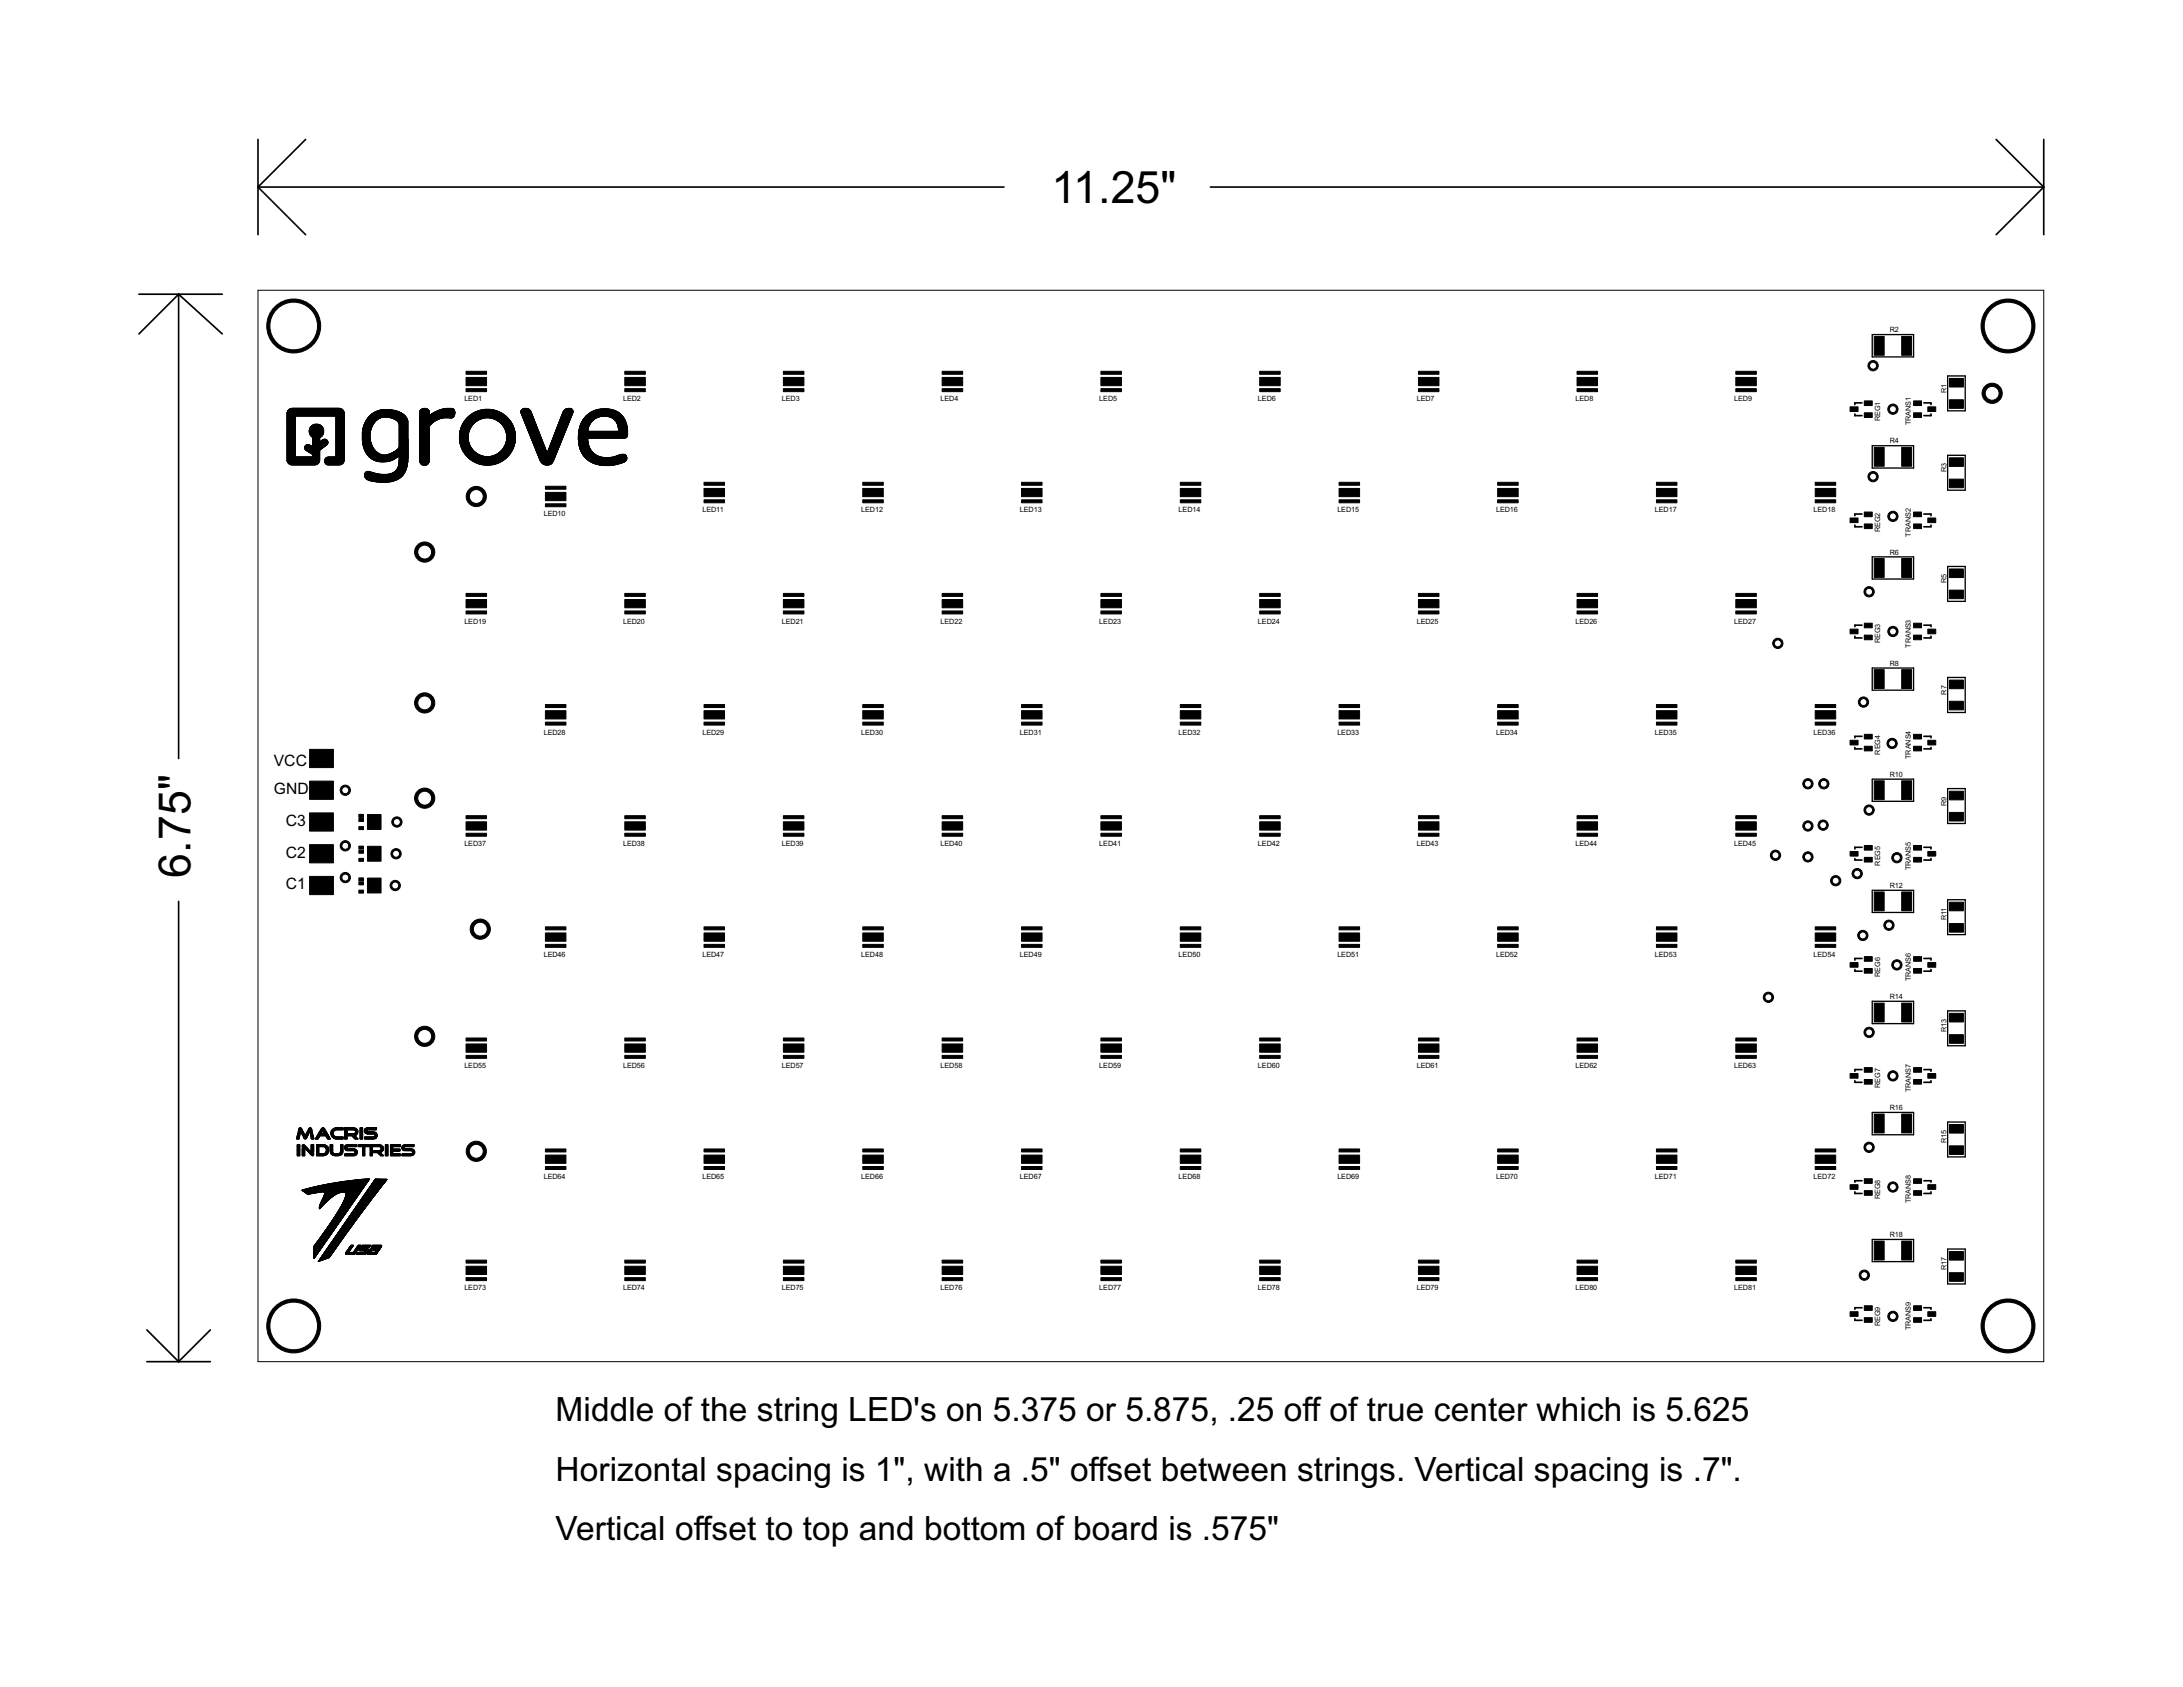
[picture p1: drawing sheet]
<svg xmlns="http://www.w3.org/2000/svg" width="279mm" height="216mm" viewBox="0 0 279 216" stroke-linecap="round" stroke-linejoin="round" font-family="sans-serif">
<defs><g id="words">
<g font-size="6.4">
<text x="134.6" y="26">11.25&quot;</text>
<text x="24.4" y="112.3" transform="rotate(-90 24.4 112.3)">6.75&quot;</text>
</g>
<g font-size="4.8">
<text x="71.1" y="181.9">Middle of the string LED's on 5.375 or 5.875, .25 off of true center which is 5.625</text>
<text x="71.1" y="189.5">Horizontal spacing is 1&quot;, with a .5&quot; offset between strings. Vertical spacing is .7&quot;.</text>
<text x="71.1" y="197.1">Vertical offset to top and bottom of board is .575&quot;</text>
</g>
<g font-size="2.2">
<text x="35.1" y="98.1">VCC</text>
<text x="35.1" y="101.6">GND</text>
<text x="36.6" y="105.7">C3</text>
<text x="36.6" y="113.8">C1</text>
<text x="36.6" y="109.8">C2</text>
</g>
<g font-size="1">
<text x="241.9" y="42.5">R2</text>
<text x="59.4" y="51.4">LED1</text>
<text x="79.7" y="51.4">LED2</text>
<text x="100.1" y="51.4">LED3</text>
<text x="120.4" y="51.4">LED4</text>
<text x="140.7" y="51.4">LED5</text>
<text x="161" y="51.4">LED6</text>
<text x="181.3" y="51.4">LED7</text>
<text x="201.6" y="51.4">LED8</text>
<text x="222" y="51.4">LED9</text>
<text x="240.6" y="53.9" transform="rotate(-90 240.6 53.9)">REG1</text>
<text x="249.1" y="50.3" transform="rotate(-90 249.1 50.3)">R1</text>
<text x="241.9" y="56.7">R4</text>
<text x="244.6" y="54.5" transform="rotate(-90 244.6 54.5)">TRANS1</text>
<text x="89.9" y="65.6">LED11</text>
<text x="110.2" y="65.6">LED12</text>
<text x="130.5" y="65.6">LED13</text>
<text x="150.9" y="65.6">LED14</text>
<text x="171.2" y="65.6">LED15</text>
<text x="191.5" y="65.6">LED16</text>
<text x="211.8" y="65.6">LED17</text>
<text x="232.1" y="65.6">LED18</text>
<text x="249.1" y="60.4" transform="rotate(-90 249.1 60.4)">R3</text>
<text x="69.6" y="66.1">LED10</text>
<text x="240.6" y="68.1" transform="rotate(-90 240.6 68.1)">REG2</text>
<text x="241.9" y="71">R6</text>
<text x="244.6" y="68.7" transform="rotate(-90 244.6 68.7)">TRANS2</text>
<text x="249.1" y="74.7" transform="rotate(-90 249.1 74.7)">R5</text>
<text x="59.4" y="79.8">LED19</text>
<text x="79.7" y="79.8">LED20</text>
<text x="100.1" y="79.8">LED21</text>
<text x="120.4" y="79.8">LED22</text>
<text x="140.7" y="79.8">LED23</text>
<text x="161" y="79.8">LED24</text>
<text x="181.3" y="79.8">LED25</text>
<text x="201.6" y="79.8">LED26</text>
<text x="222" y="79.8">LED27</text>
<text x="240.6" y="82.3" transform="rotate(-90 240.6 82.3)">REG3</text>
<text x="244.6" y="82.9" transform="rotate(-90 244.6 82.9)">TRANS3</text>
<text x="241.9" y="85.2">R8</text>
<text x="249.1" y="88.9" transform="rotate(-90 249.1 88.9)">R7</text>
<text x="69.6" y="94">LED28</text>
<text x="89.9" y="94">LED29</text>
<text x="110.2" y="94">LED30</text>
<text x="130.5" y="94">LED31</text>
<text x="150.9" y="94">LED32</text>
<text x="171.2" y="94">LED33</text>
<text x="191.5" y="94">LED34</text>
<text x="211.8" y="94">LED35</text>
<text x="232.1" y="94">LED36</text>
<text x="240.6" y="96.6" transform="rotate(-90 240.6 96.6)">REG4</text>
<text x="241.9" y="99.4">R10</text>
<text x="244.6" y="97.1" transform="rotate(-90 244.6 97.1)">TRANS4</text>
<text x="249.1" y="103.1" transform="rotate(-90 249.1 103.1)">R9</text>
<text x="59.4" y="108.2">LED37</text>
<text x="79.7" y="108.2">LED38</text>
<text x="100.1" y="108.2">LED39</text>
<text x="120.4" y="108.2">LED40</text>
<text x="140.7" y="108.2">LED41</text>
<text x="161" y="108.2">LED42</text>
<text x="181.3" y="108.2">LED43</text>
<text x="201.6" y="108.2">LED44</text>
<text x="222" y="108.2">LED45</text>
<text x="240.6" y="110.8" transform="rotate(-90 240.6 110.8)">REG5</text>
<text x="241.9" y="113.6">R12</text>
<text x="244.6" y="111.3" transform="rotate(-90 244.6 111.3)">TRANS5</text>
<text x="249.1" y="117.8" transform="rotate(-90 249.1 117.8)">R11</text>
<text x="69.6" y="122.5">LED46</text>
<text x="89.9" y="122.5">LED47</text>
<text x="110.2" y="122.5">LED48</text>
<text x="130.5" y="122.5">LED49</text>
<text x="150.9" y="122.5">LED50</text>
<text x="171.2" y="122.5">LED51</text>
<text x="191.5" y="122.5">LED52</text>
<text x="211.8" y="122.5">LED53</text>
<text x="232.1" y="122.5">LED54</text>
<text x="240.6" y="125" transform="rotate(-90 240.6 125)">REG6</text>
<text x="244.6" y="125.6" transform="rotate(-90 244.6 125.6)">TRANS6</text>
<text x="241.9" y="127.8">R14</text>
<text x="59.4" y="136.7">LED55</text>
<text x="79.7" y="136.7">LED56</text>
<text x="100.1" y="136.7">LED57</text>
<text x="120.4" y="136.7">LED58</text>
<text x="140.7" y="136.7">LED59</text>
<text x="161" y="136.7">LED60</text>
<text x="181.3" y="136.7">LED61</text>
<text x="201.6" y="136.7">LED62</text>
<text x="222" y="136.7">LED63</text>
<text x="249.1" y="132.1" transform="rotate(-90 249.1 132.1)">R13</text>
<text x="240.6" y="139.2" transform="rotate(-90 240.6 139.2)">REG7</text>
<text x="241.9" y="142.1">R16</text>
<text x="244.6" y="139.8" transform="rotate(-90 244.6 139.8)">TRANS7</text>
<text x="249.1" y="146.3" transform="rotate(-90 249.1 146.3)">R15</text>
<text x="69.6" y="150.9">LED64</text>
<text x="89.9" y="150.9">LED65</text>
<text x="110.2" y="150.9">LED66</text>
<text x="130.5" y="150.9">LED67</text>
<text x="150.9" y="150.9">LED68</text>
<text x="171.2" y="150.9">LED69</text>
<text x="191.5" y="150.9">LED70</text>
<text x="211.8" y="150.9">LED71</text>
<text x="232.1" y="150.9">LED72</text>
<text x="240.6" y="153.4" transform="rotate(-90 240.6 153.4)">REG8</text>
<text x="244.6" y="154" transform="rotate(-90 244.6 154)">TRANS8</text>
<text x="241.9" y="158.3">R18</text>
<text x="59.4" y="165.1">LED73</text>
<text x="79.7" y="165.1">LED74</text>
<text x="100.1" y="165.1">LED75</text>
<text x="120.4" y="165.1">LED76</text>
<text x="140.7" y="165.1">LED77</text>
<text x="161" y="165.1">LED78</text>
<text x="181.3" y="165.1">LED79</text>
<text x="201.6" y="165.1">LED80</text>
<text x="222" y="165.1">LED81</text>
<text x="249.1" y="162.5" transform="rotate(-90 249.1 162.5)">R17</text>
<text x="240.6" y="169.7" transform="rotate(-90 240.6 169.7)">REG9</text>
<text x="244.6" y="170.2" transform="rotate(-90 244.6 170.2)">TRANS9</text>
</g>
</g></defs>
<g fill="#000" stroke="#000" stroke-width=".13">
<path d="M59.6 48.3h2.7v1.1h-2.7zM59.6 47.5h2.7v.4h-2.7zM59.6 49.7h2.7v.4h-2.7zM80 48.3h2.6v1.1h-2.6zM80 47.5h2.6v.4h-2.6zM80 49.7h2.6v.4h-2.6zM100.3 48.3h2.6v1.1h-2.6zM100.3 47.5h2.6v.4h-2.6zM100.3 49.7h2.6v.4h-2.6zM120.6 48.3h2.6v1.1h-2.6zM120.6 47.5h2.6v.4h-2.6zM120.6 49.7h2.6v.4h-2.6z"/>
<path d="M140.9 48.3h2.6v1.1h-2.6zM140.9 47.5h2.6v.4h-2.6zM140.9 49.7h2.6v.4h-2.6zM161.2 48.3h2.7v1.1h-2.7zM161.2 47.5h2.7v.4h-2.7zM161.2 49.7h2.7v.4h-2.7zM181.5 48.3h2.7v1.1h-2.7zM181.5 47.5h2.7v.4h-2.7zM181.5 49.7h2.7v.4h-2.7zM201.8 48.3h2.7v1.1h-2.7zM201.8 47.5h2.7v.4h-2.7zM201.8 49.7h2.7v.4h-2.7z"/>
<path d="M222.2 48.3h2.6v1.1h-2.6zM222.2 47.5h2.6v.4h-2.6zM222.2 49.7h2.6v.4h-2.6zM236.8 52.1h1v.6h-1zM238.6 52.8h1v.6h-1zM238.6 51.3h1v.6h-1zM239.9 57.3h1.3v2.4h-1.3zM239.9 43.1h1.3v2.4h-1.3zM243.4 57.3h1.3v2.4h-1.3zM243.4 43.1h1.3v2.4h-1.3zM244.9 51.3h1v.6h-1zM244.9 52.8h1v.6h-1z"/>
<path d="M246.7 52.1h1.1v.6h-1.1zM249.5 58.6h1.8v1.1h-1.8zM249.5 51.2h1.8v1.1h-1.8zM249.5 48.4h1.8v1.1h-1.8zM59.6 76.7h2.7v1.1h-2.7zM59.6 75.9h2.7v.4h-2.7zM59.6 78.2h2.7v.4h-2.7zM69.8 63h2.6v1.1h-2.6zM69.8 62.2h2.6v.4h-2.6zM69.8 64.5h2.6v.4h-2.6zM80 76.7h2.6v1.1h-2.6zM80 75.9h2.6v.4h-2.6z"/>
<path d="M80 78.2h2.6v.4h-2.6zM90.1 62.5h2.6v1.1h-2.6zM90.1 61.7h2.6v.4h-2.6zM90.1 64h2.6v.3h-2.6zM100.3 76.7h2.6v1.1h-2.6zM100.3 75.9h2.6v.4h-2.6zM100.3 78.2h2.6v.4h-2.6zM110.4 62.5h2.7v1.1h-2.7zM110.4 61.7h2.7v.4h-2.7zM110.4 64h2.7v.3h-2.7zM120.6 76.7h2.6v1.1h-2.6zM120.6 75.9h2.6v.4h-2.6z"/>
<path d="M120.6 78.2h2.6v.4h-2.6zM130.7 62.5h2.7v1.1h-2.7zM130.7 61.7h2.7v.4h-2.7zM130.7 64h2.7v.3h-2.7zM140.9 76.7h2.6v1.1h-2.6zM140.9 75.9h2.6v.4h-2.6zM140.9 78.2h2.6v.4h-2.6zM151.1 62.5h2.6v1.1h-2.6zM151.1 61.7h2.6v.4h-2.6zM151.1 64h2.6v.3h-2.6zM161.2 76.7h2.7v1.1h-2.7zM161.2 75.9h2.7v.4h-2.7z"/>
<path d="M161.2 78.2h2.7v.4h-2.7zM171.4 62.5h2.6v1.1h-2.6zM171.4 61.7h2.6v.4h-2.6zM171.4 64h2.6v.3h-2.6zM181.5 76.7h2.7v1.1h-2.7zM181.5 75.9h2.7v.4h-2.7zM181.5 78.2h2.7v.4h-2.7zM191.7 62.5h2.6v1.1h-2.6zM191.7 61.7h2.6v.4h-2.6zM191.7 64h2.6v.3h-2.6zM201.8 76.7h2.7v1.1h-2.7zM201.8 75.9h2.7v.4h-2.7z"/>
<path d="M201.8 78.2h2.7v.4h-2.7zM212 62.5h2.6v1.1h-2.6zM212 61.7h2.6v.4h-2.6zM212 64h2.6v.3h-2.6zM222.2 76.7h2.6v1.1h-2.6zM222.2 75.9h2.6v.4h-2.6zM222.2 78.2h2.6v.4h-2.6zM232.3 62.5h2.6v1.1h-2.6zM232.3 61.7h2.6v.4h-2.6zM232.3 64h2.6v.3h-2.6zM236.8 66.3h1v.6h-1zM238.6 67.1h1v.5h-1z"/>
<path d="M238.6 65.5h1v.6h-1zM238.6 79.8h1v.5h-1zM239.9 71.5h1.3v2.4h-1.3zM243.4 71.5h1.3v2.4h-1.3zM244.9 65.5h1v.6h-1zM244.9 67.1h1v.5h-1zM244.9 79.8h1v.5h-1zM246.7 66.3h1.1v.6h-1.1zM249.5 61.3h1.8v1.1h-1.8zM249.5 75.5h1.8v1.1h-1.8zM249.5 72.8h1.8v1.1h-1.8zM39.6 95.9h3.1v2.3h-3.1z"/>
<path d="M39.6 100h3.1v2.3h-3.1zM69.8 91h2.6v1h-2.6zM69.8 90.2h2.6v.4h-2.6zM69.8 92.4h2.6v.4h-2.6zM90.1 91h2.6v1h-2.6zM90.1 90.2h2.6v.4h-2.6zM90.1 92.4h2.6v.4h-2.6zM110.4 91h2.7v1h-2.7zM110.4 90.2h2.7v.4h-2.7zM110.4 92.4h2.7v.4h-2.7zM130.7 91h2.7v1h-2.7zM130.7 90.2h2.7v.4h-2.7z"/>
<path d="M130.7 92.4h2.7v.4h-2.7zM151.1 91h2.6v1h-2.6zM151.1 90.2h2.6v.4h-2.6zM151.1 92.4h2.6v.4h-2.6zM171.4 91h2.6v1h-2.6zM171.4 90.2h2.6v.4h-2.6zM171.4 92.4h2.6v.4h-2.6zM191.7 91h2.6v1h-2.6zM191.7 90.2h2.6v.4h-2.6zM191.7 92.4h2.6v.4h-2.6zM212 91h2.6v1h-2.6zM212 90.2h2.6v.4h-2.6z"/>
<path d="M212 92.4h2.6v.4h-2.6zM232.3 91h2.6v1h-2.6zM232.3 90.2h2.6v.4h-2.6zM232.3 92.4h2.6v.4h-2.6zM236.8 80.5h1v.6h-1zM236.8 94.7h1v.6h-1zM238.6 81.3h1v.6h-1zM238.6 95.5h1v.6h-1zM238.6 94h1v.6h-1zM239.9 85.7h1.3v2.4h-1.3zM239.9 99.9h1.3v2.4h-1.3zM243.4 85.7h1.3v2.4h-1.3z"/>
<path d="M243.4 99.9h1.3v2.4h-1.3zM244.9 81.3h1v.6h-1zM244.9 94h1v.6h-1zM244.9 95.5h1v.6h-1zM246.7 80.5h1.1v.6h-1.1zM246.7 94.7h1.1v.6h-1.1zM249.5 89.7h1.8v1.1h-1.8zM249.5 87h1.8v1.1h-1.8zM39.6 112.2h3.1v2.3h-3.1zM39.6 108.1h3.1v2.3h-3.1zM39.6 104h3.1v2.4h-3.1zM45.9 112.9h.6v.3h-.6z"/>
<path d="M45.9 112.4h.6v.3h-.6zM45.9 113.9h.6v.4h-.6zM45.9 108.8h.6v.4h-.6zM45.9 108.3h.6v.4h-.6zM45.9 109.9h.6v.3h-.6zM45.9 104.8h.6v.3h-.6zM45.9 104.2h.6v.4h-.6zM45.9 105.8h.6v.4h-.6zM47 112.4h1.8v1.9h-1.8zM47 108.3h1.8v1.9h-1.8zM47 104.2h1.8v2h-1.8zM59.6 105.2h2.7v1h-2.7z"/>
<path d="M59.6 104.4h2.7v.4h-2.7zM59.6 106.6h2.7v.4h-2.7zM69.8 119.4h2.6v1.1h-2.6zM69.8 118.6h2.6v.4h-2.6zM80 105.2h2.6v1h-2.6zM80 104.4h2.6v.4h-2.6zM80 106.6h2.6v.4h-2.6zM90.1 119.4h2.6v1.1h-2.6zM90.1 118.6h2.6v.4h-2.6zM100.3 105.2h2.6v1h-2.6zM100.3 104.4h2.6v.4h-2.6zM100.3 106.6h2.6v.4h-2.6z"/>
<path d="M110.4 119.4h2.7v1.1h-2.7zM110.4 118.6h2.7v.4h-2.7zM120.6 105.2h2.6v1h-2.6zM120.6 104.4h2.6v.4h-2.6zM120.6 106.6h2.6v.4h-2.6zM130.7 119.4h2.7v1.1h-2.7zM130.7 118.6h2.7v.4h-2.7zM140.9 105.2h2.6v1h-2.6zM140.9 104.4h2.6v.4h-2.6zM140.9 106.6h2.6v.4h-2.6zM151.1 119.4h2.6v1.1h-2.6zM151.1 118.6h2.6v.4h-2.6z"/>
<path d="M161.2 105.2h2.7v1h-2.7zM161.2 104.4h2.7v.4h-2.7zM161.2 106.6h2.7v.4h-2.7zM171.4 119.4h2.6v1.1h-2.6zM171.4 118.6h2.6v.4h-2.6zM181.5 105.2h2.7v1h-2.7zM181.5 104.4h2.7v.4h-2.7zM181.5 106.6h2.7v.4h-2.7zM191.7 119.4h2.6v1.1h-2.6zM191.7 118.6h2.6v.4h-2.6zM201.8 105.2h2.7v1h-2.7zM201.8 104.4h2.7v.4h-2.7z"/>
<path d="M201.8 106.6h2.7v.4h-2.7zM212 119.4h2.6v1.1h-2.6zM212 118.6h2.6v.4h-2.6zM222.2 105.2h2.6v1h-2.6zM222.2 104.4h2.6v.4h-2.6zM222.2 106.6h2.6v.4h-2.6zM232.3 119.4h2.6v1.1h-2.6zM232.3 118.6h2.6v.4h-2.6zM236.8 109h1v.6h-1zM238.6 109.7h1v.6h-1zM238.6 108.2h1v.6h-1zM239.9 114.2h1.3v2.4h-1.3z"/>
<path d="M243.4 114.2h1.3v2.4h-1.3zM244.9 108.2h1v.6h-1zM244.9 109.7h1v.6h-1zM246.7 109h1.1v.6h-1.1zM249.5 118.2h1.8v1.1h-1.8zM249.5 115.5h1.8v1.1h-1.8zM249.5 104h1.8v1.1h-1.8zM249.5 101.3h1.8v1.1h-1.8zM59.6 133.6h2.7v1.1h-2.7zM59.6 132.8h2.7v.4h-2.7zM59.6 135.1h2.7v.3h-2.7zM69.8 120.9h2.6v.3h-2.6z"/>
<path d="M80 133.6h2.6v1.1h-2.6zM80 132.8h2.6v.4h-2.6zM80 135.1h2.6v.3h-2.6zM90.1 120.9h2.6v.3h-2.6zM100.3 133.6h2.6v1.1h-2.6zM100.3 132.8h2.6v.4h-2.6zM100.3 135.1h2.6v.3h-2.6zM110.4 120.9h2.7v.3h-2.7zM120.6 133.6h2.6v1.1h-2.6zM120.6 132.8h2.6v.4h-2.6zM120.6 135.1h2.6v.3h-2.6zM130.7 120.9h2.7v.3h-2.7z"/>
<path d="M140.9 133.6h2.6v1.1h-2.6zM140.9 132.8h2.6v.4h-2.6zM140.9 135.1h2.6v.3h-2.6zM151.1 120.9h2.6v.3h-2.6zM161.2 133.6h2.7v1.1h-2.7zM161.2 132.8h2.7v.4h-2.7zM161.2 135.1h2.7v.3h-2.7zM171.4 120.9h2.6v.3h-2.6zM181.5 133.6h2.7v1.1h-2.7zM181.5 132.8h2.7v.4h-2.7zM181.5 135.1h2.7v.3h-2.7zM191.7 120.9h2.6v.3h-2.6z"/>
<path d="M201.8 133.6h2.7v1.1h-2.7zM201.8 132.8h2.7v.4h-2.7zM201.8 135.1h2.7v.3h-2.7zM212 120.9h2.6v.3h-2.6zM222.2 133.6h2.6v1.1h-2.6zM222.2 132.8h2.6v.4h-2.6zM222.2 135.1h2.6v.3h-2.6zM232.3 120.9h2.6v.3h-2.6zM236.8 123.2h1v.6h-1zM236.8 137.4h1v.6h-1zM238.6 124h1v.5h-1zM238.6 122.4h1v.6h-1z"/>
<path d="M238.6 138.2h1v.5h-1zM238.6 136.6h1v.6h-1zM239.9 128.4h1.3v2.4h-1.3zM243.4 128.4h1.3v2.4h-1.3zM244.9 122.4h1v.6h-1zM244.9 124h1v.5h-1zM244.9 136.6h1v.6h-1zM244.9 138.2h1v.5h-1zM246.7 123.2h1.1v.6h-1.1zM246.7 137.4h1.1v.6h-1.1zM249.5 132.4h1.8v1.1h-1.8zM249.5 129.7h1.8v1.1h-1.8z"/>
<path d="M38 145.7l.3 .1zM38 145.7h.3zM38 145.6l.3 .1zM38 145.6h.3zM38 145.5l.3 .1zM38 145.5h.3zM38 147.9h.4zM38 147.8l.4 .1zM38 147.8h.4zM38 147.7l.4 .1zM38 147.7h.4zM38 147.6l.4 .1z"/>
<path d="M38 147.6h.4zM38 147.5l.4 .1zM38 147.5h.4zM38 147.4l.4 .1zM38 147.4h.4zM38 147.3l.4 .1zM38 147.3h.4zM38 147.2l.4 .1zM38 147.2h.4zM38 147.1l.4 .1zM38 147.1h.4zM38 147l.4 .1z"/>
<path d="M38 147h.4zM38 146.9l.4 .1zM38 146.9h.4zM38 146.8l.4 .1zM38 146.8h.4zM38 146.7l.4 .1zM38 146.7h.4zM38 146.6l.4 .1zM38 146.6h.4zM38 146.5l.4 .1zM38 146.5h.4zM38 145.4l.3 .1z"/>
<path d="M38 145.4h.4zM38 145.3l.4 .1zM38 145.3h.4zM38.1 145.2l.3 .1zM38.1 145.2h.3zM38.1 145.1l.3 .1zM38.1 145.1h.3zM38.1 145l.3 .1zM38.1 145h.3zM38.2 144.9l.3 .1zM38.2 144.9h.3zM38.2 144.8l.3 .1z"/>
<path d="M38.2 144.8h.3zM38.2 144.6l.5 .1zM38.2 144.8h.6zM38.2 144.7l.6 .1zM38.2 144.7h.5zM38.2 144.6h.5zM38.2 144.5l.5 .1zM38.2 144.5h.5zM38.2 144.4l.4 .1zM38.3 144.4h.3zM38.4 144.3l.1 .1zM38.5 144.8h.3z"/>
<path d="M38.5 144.9h.4zM38.5 144.8l.3 .1zM38.6 145h.3zM38.6 144.9l.3 .1zM38.6 145.1h.3zM38.6 145l.3 .1zM38.7 145.1l.3 .1zM38.7 145.1h.2zM38.7 147.9h.3zM38.7 147.8l.3 .1zM38.7 147.8h.3zM38.7 147.7l.3 .1z"/>
<path d="M38.7 147.7h.3zM38.7 147.6l.3 .1zM38.7 147.6h.3zM38.7 147.5l.3 .1zM38.7 147.5h.3zM38.7 147.4l.3 .1zM38.7 147.4h.3zM38.7 147.3l.3 .1zM38.7 147.3h.3zM38.7 147.2l.3 .1zM38.7 147.2h.3zM38.7 147.1l.3 .1z"/>
<path d="M38.7 147.1h.3zM38.7 147l.3 .1zM38.7 147h.3zM38.7 146.7l.5 .1zM38.7 146.7h.4zM38.7 146.6l.4 .1zM38.7 146.6h.4zM38.7 146.6h.3zM38.7 145.2l.3 .1zM38.7 146.9l.7 .1zM38.7 146.9h.6zM38.7 146.8l.6 .1z"/>
<path d="M38.7 146.8h.5zM38.7 145.2h.3zM38.7 146.5l.3 .1zM38.7 145.3h.4zM38.8 146.5h.1zM38.8 145.4h.6zM38.8 145.3l.6 .1zM38.8 145.5h.5zM38.8 145.4l.5 .1zM38.8 145.5l.5 .1zM38.9 145.6l.4 .1zM38.9 145.6h.4z"/>
<path d="M38.9 145.7l.3 .1zM38.9 145.7h.3zM39 145.7l.1 .1zM39.1 147h.3zM39.1 145.3h.3zM39.1 145.2l.3 .1zM39.1 147l.4 .1zM39.1 145.2h.4zM39.2 147.1h.3zM39.2 145.1h.3zM39.2 145.1l.3 .1zM39.2 147.1l.3 .1z"/>
<path d="M39.2 145l.3 .1zM39.2 147.2h.4zM39.2 145h.3zM39.2 144.9l.4 .1zM39.3 147.2l.3 .1zM39.3 144.9h.3zM39.3 144.8l.3 .1zM39.3 147.2l.4 .1zM39.3 144.8h.3zM39.3 144.8h.6zM39.4 147.3l.4 .1zM39.4 147.3h.3z"/>
<path d="M39.4 144.7l.5 .1zM39.4 144.7h.5zM39.4 147.4h.4zM39.4 144.6l.5 .1zM39.5 144.6h.4zM39.5 144.5l.4 .1zM39.5 147.4h.7zM39.5 144.5h.4zM39.5 144.4l.4 .1zM39.5 147.4l.7 .1zM39.5 147.5h.6zM39.5 144.4h.4z"/>
<path d="M39.6 147.5l.5 .1zM39.6 144.4h.2zM39.6 147.6h.5zM39.6 144.3l.2 .1zM39.6 147.6l.6 .1zM39.7 144.8h.3zM39.7 147.7h.5zM39.7 145l.3 .1zM39.7 145h.3zM39.7 144.9l.3 .1zM39.7 144.9h.3zM39.7 144.8l.3 .1z"/>
<path d="M39.7 145.2l.4 .1zM39.7 145.2h.3zM39.7 145.1l.3 .1zM39.7 145.1h.3zM39.8 147.7l.4 .1zM39.8 145.4l.3 .1zM39.8 145.4h.3zM39.8 145.3l.3 .1zM39.8 145.3h.3zM39.8 145.2l.3 .1zM39.8 147.8h.4zM39.8 147.4h.4z"/>
<path d="M39.8 147.3l.4 .1zM39.8 147.3h.4zM39.8 147.2l.4 .1zM39.8 147.2h.4zM39.8 147.1l.4 .1zM39.8 147.1h.4zM39.8 147l.4 .1zM39.8 147h.4zM39.8 146.9l.4 .1zM39.8 146.9h.4zM39.8 146.8l.4 .1zM39.8 146.8h.4z"/>
<path d="M39.8 146.7l.4 .1zM39.8 146.7h.4zM39.8 146.6l.4 .1zM39.8 146.6h.4zM39.8 146.5l.4 .1zM39.8 146.5h.4zM39.8 145.7h.4zM39.8 145.6l.4 .1zM39.8 145.6h.4zM39.8 145.5l.4 .1zM39.8 145.5h.3zM39.9 147.8h.3z"/>
<path d="M39.9 145.7l.3 .1zM39.9 147.8l.2 .1zM40 147.9h.1zM40.3 145.7l.4 .1zM40.4 145.7l.3 .1zM40.4 145.7h.4zM40.4 145.6l.4 .1zM40.4 145.6h.4zM40.5 145.5l.4 .1zM40.5 145.5h.4zM40.5 147.9h.9zM40.5 147.8l1.1 .1z"/>
<path d="M40.5 147.8h1.2zM40.5 147.8h1.3zM40.5 147.7l1.3 .1zM40.5 147.7h1.4zM40.5 147.6l.3 .1zM40.5 147.6h.3zM40.5 147.5l.3 .1zM40.5 147.5h.3zM40.5 147.4l.3 .1zM40.5 147.4h.3zM40.5 147.3l.3 .1zM40.5 147.3h.3z"/>
<path d="M40.5 147.2l.3 .1zM40.5 147.2h.3zM40.5 147.1l.3 .1zM40.5 147.1h.3zM40.5 147l.3 .1zM40.5 147h.3zM40.5 146.9l.3 .1zM40.5 146.9h.3zM40.5 146.8l.3 .1zM40.5 146.8h.3zM40.5 146.7l.3 .1zM40.5 146.7l1.5 .1z"/>
<path d="M40.5 146.7h1.4zM40.5 146.6l1.4 .1zM40.5 146.6h1.3zM40.5 146.6h1.2zM40.5 146.5l1.2 .1zM40.5 146.5h1zM40.6 145.4l.3 .1zM40.6 145.4h.3zM40.6 145.3l1.5 .1zM40.6 145.3h1.4zM40.6 145.2l1.4 .1zM40.7 145.2l1.3 .1z"/>
<path d="M40.7 145.2h1.3zM40.7 145.1l1.3 .1zM40.7 145.1h1.2zM40.7 145.1h.4zM40.7 145l.4 .1zM40.8 145h.4zM40.8 144.9l.4 .1zM40.8 144.9h.4zM40.9 144.8l.3 .1zM40.9 144.8h.4zM41 144.7l.3 .1zM41 144.7h.7z"/>
<path d="M41 144.6l.7 .1zM41.1 144.6h.5zM41.1 144.5l.5 .1zM41.1 144.5h.5zM41.1 144.4l.5 .1zM41.2 144.4h.3zM41.3 144.3l.1 .1zM41.3 144.7l.4 .1zM41.4 144.8h.3zM41.4 144.8l.4 .1zM41.4 144.9l.4 .1zM41.4 144.9h.4z"/>
<path d="M41.5 147.6l.5 .1zM41.5 146.7l.5 .1zM41.5 145l.4 .1zM41.5 145h.4zM41.5 145.1h.4zM41.6 147.6h.4zM41.6 146.8h.4zM41.6 147.5l.4 .1zM41.6 146.8l.4 .1zM41.7 147.5h.3zM41.7 146.9h.3zM41.7 147.4l.3 .1z"/>
<path d="M41.7 146.9l.3 .1zM41.7 147.4h.3zM41.7 147.4h.4zM41.7 147.3l.4 .1zM41.7 147l.4 .1zM41.7 147h.4zM41.7 145.4l.4 .1zM41.7 145.4h.4zM41.8 147.3h.3zM41.8 147.2l.3 .1zM41.8 147.2h.3zM41.8 147.1l.3 .1z"/>
<path d="M41.8 147.1h.3zM41.8 145.5h.3zM41.8 145.5l.4 .1zM41.8 145.6l.4 .1zM41.8 145.6h.4zM41.9 145.7l.4 .1zM41.9 145.7h.3zM42.2 147.4h.4zM42.2 147.3l.4 .1zM42.2 147.3h.4zM42.2 147.2l.4 .1zM42.2 147.2h.4z"/>
<path d="M42.2 147.1l.4 .1zM42.2 147.1h.4zM42.2 147l.4 .1zM42.2 147h.4zM42.2 146.9l.4 .1zM42.2 146.9h.4zM42.2 146.8l.4 .1zM42.2 146.8h.4zM42.2 146.7l.4 .1zM42.2 146.7h.4zM42.2 146.6l.4 .1zM42.2 146.6h.4z"/>
<path d="M42.2 146.5l.4 .1zM42.2 146.5h.4zM42.3 147.5l.4 .1zM42.3 147.5h.3zM42.3 147.4l.3 .1zM42.3 147.4h.3zM42.3 147.6l.5 .1zM42.3 147.6h.4zM42.3 145.1l.4 .1zM42.3 145.1h.4zM42.3 145l.4 .1zM42.3 145h.4z"/>
<path d="M42.3 144.9l.4 .1zM42.3 144.9h.4zM42.4 147.7h1.4zM42.4 145.2l.3 .1zM42.4 145.2h.3zM42.4 144.8l.3 .1zM42.4 144.8h.3zM42.4 144.7l.4 .1zM42.4 145.4h.4zM42.4 145.3l.4 .1zM42.4 145.3h.4zM42.4 144.7h.4z"/>
<path d="M42.5 147.7l1.2 .1zM42.5 145.4l.4 .1zM42.5 144.6l.4 .1zM42.5 147.8h1.1zM42.5 145.5h.5zM42.5 144.6h1.4zM42.5 145.5l1.4 .1zM42.5 145.5h1.4zM42.5 144.5l1.4 .1zM42.6 144.5h1.3zM42.6 145.6h1.3zM42.6 144.4l1.3 .1z"/>
<path d="M42.7 147.8l.8 .1zM42.7 145.6l1.2 .1zM42.7 145.7h1.2zM42.7 144.4h1.2zM42.8 145.7l1.1 .1zM42.8 144.4h1.1zM42.8 147.9h.5zM42.9 145.7l1 .1zM42.9 144.3l1 .1zM43.3 147.6l.5 .1zM43.4 147.6h.5zM43.5 147.5l.4 .1z"/>
<path d="M43.5 147.5h.4zM43.6 147.4l.3 .1zM43.6 147.4h.3zM43.6 147.3l.3 .1zM43.6 147.3h.3zM43.6 147.2l.3 .1zM43.6 147.2h.3zM43.6 147.1l.3 .1zM43.6 147.1h.3zM43.6 147l.3 .1zM43.6 147h.3zM43.6 146.9l.3 .1z"/>
<path d="M43.6 146.9h.3zM43.6 146.8l.3 .1zM43.6 146.8h.3zM43.6 146.7l.3 .1zM43.6 146.7h.3zM43.6 146.6l.3 .1zM43.6 146.6h.3zM43.6 146.5l.3 .1zM43.6 146.5h.3zM44.1 147.9h1.3zM44.1 147.8l1.4 .1zM44.1 147.8h1.5z"/>
<path d="M44.1 147h.4zM44.1 146.9l.3 .1zM44.1 146.9h.3zM44.1 146.8l.3 .1zM44.1 146.8h.3zM44.1 146.7l.4 .1zM44.1 145.7l.3 .1zM44.1 145.7h.3zM44.1 145.6l.3 .1zM44.1 145.6h.3zM44.1 145.5l.3 .1zM44.1 145.5h.3z"/>
<path d="M44.1 145.4l.3 .1zM44.1 145.4h.3zM44.1 145.3l1.3 .1zM44.1 145.3h1.4zM44.1 145.2l1.5 .1zM44.1 145.1l1.6 .1zM44.1 145.1h1.6zM44.1 145.1h.3zM44.1 145l.3 .1zM44.1 145h.3zM44.1 144.9l.3 .1zM44.1 144.9h.3z"/>
<path d="M44.1 144.8l.3 .1zM44.1 144.8h.3zM44.1 144.7l.3 .1zM44.1 144.7h.3zM44.1 144.6l.3 .1zM44.1 144.6h1.6zM44.1 144.5l1.6 .1zM44.1 144.4h1.5zM44.1 144.4h1.4zM44.1 144.3l1.2 .1zM44.1 147.7l1.5 .1zM44.1 147.7h1.6z"/>
<path d="M44.1 146.7l1.5 .1zM44.1 145.2h1.6zM44.1 144.5h1.6zM44.1 144.4l1.5 .1zM44.1 147l1.4 .1zM44.1 147h1.3zM44.1 146.7h1.6zM44.2 146.6l1.4 .1zM44.2 146.6h1.4zM44.2 147.1h1.4zM44.2 147.1l1.4 .1zM44.2 147.2h1.4z"/>
<path d="M44.3 147.2l1.4 .1zM44.3 146.5l1.3 .1zM44.4 147.2l1.3 .1zM44.4 146.5h1.2zM45.1 145.4h.4zM45.1 145.4l.4 .1zM45.1 145.5h.5zM45.2 145.5h.4zM45.2 145.5l.4 .1zM45.3 145.6h.4zM45.3 145.6l.4 .1zM45.3 147.6l.4 .1z"/>
<path d="M45.3 147.3h.4zM45.3 145.7h.5zM45.3 145.1h.5zM45.3 144.6l.5 .1zM45.4 147.6h.3zM45.4 145.7l.4 .1zM45.4 147.5l.3 .1zM45.4 147.5h.3zM45.4 147.4l.3 .1zM45.4 147.4h.3zM45.4 147.3l.3 .1zM45.4 145l.4 .1z"/>
<path d="M45.4 144.7h.4zM45.5 145h.3zM45.5 144.9l.3 .1zM45.5 144.9h.3zM45.5 144.7l.3 .1zM45.5 144.7h.3zM45.5 144.8l.3 .1zM45.5 144.8h.3zM45.8 146.7l1.5 .1zM45.8 146.7h1.5zM45.8 146.6l1.5 .1zM45.8 146.6h1.5z"/>
<path d="M45.8 146.5l1.5 .1zM45.8 146.5h1.5zM46.1 145.7l.3 .1zM46.1 145.7h.3zM46.1 145.6l.3 .1zM46.1 145.6h.3zM46.1 145.5l.3 .1zM46.1 145.5h.3zM46.1 145.4l.3 .1zM46.1 145.4h.3zM46.1 145.3l.3 .1zM46.1 145.3h.3z"/>
<path d="M46.1 145.2l.3 .1zM46.1 145.2h.3zM46.1 145.1l.3 .1zM46.1 145.1h.3zM46.1 145l.3 .1zM46.1 145h.3zM46.1 144.9l.3 .1zM46.1 144.9h.3zM46.1 144.8l.3 .1zM46.1 144.8h.3zM46.1 144.7l.3 .1zM46.1 144.7h.3z"/>
<path d="M46.1 144.6l.3 .1zM46.1 144.6h.3zM46.1 144.5l.3 .1zM46.1 144.5h.3zM46.1 144.4l.3 .1zM46.1 144.4h.3zM46.1 144.3l.3 .1zM46.4 147.9h.3zM46.4 147.8l.3 .1zM46.4 147.8h.3zM46.4 147.7l.3 .1zM46.4 147.7h.3z"/>
<path d="M46.4 147.6l.3 .1zM46.4 147.6h.3zM46.4 147.5l.3 .1zM46.4 147.5h.3zM46.4 147.4l.3 .1zM46.4 147.4h.3zM46.4 147.3l.3 .1zM46.4 147.3h.3zM46.4 147.2l.3 .1zM46.4 147.2h.3zM46.4 147.1l.3 .1zM46.4 147.1h.3z"/>
<path d="M46.4 147l.3 .1zM46.4 147h.3zM46.4 146.9l.3 .1zM46.4 146.9h.3zM46.4 146.8l.3 .1zM46.4 146.8h.3zM46.4 146.7l.3 .1zM46.6 144.7l.4 .1zM46.6 144.7h.4zM46.7 145.7l1.2 .1zM46.7 145.7l1.3 .1zM46.7 145.7h1.4z"/>
<path d="M46.7 145.6l1.5 .1zM46.7 145.6h1.5zM46.7 145.5l1.5 .1zM46.7 145.5h1.5zM46.7 144.8l1.2 .1zM46.7 144.8h.3zM46.7 144.7h.3zM46.7 144.6l.3 .1zM46.7 144.6h1.5zM46.7 144.5l1.5 .1zM46.7 144.5h1.5zM46.7 144.9l1.4 .1z"/>
<path d="M46.7 144.9h1.3zM46.7 145h1.5zM46.7 144.4l1.5 .1zM46.8 145l1.4 .1zM46.8 144.4h1.4zM46.8 145.1h1.4zM47 145.1h1.2zM47 144.3l1.2 .1zM47.4 147.9h.3zM47.4 147.8l.3 .1zM47.4 147.8h.3zM47.4 147.7l.3 .1z"/>
<path d="M47.4 147.7h.3zM47.4 147.6l.3 .1zM47.4 147.6h.3zM47.4 147.5l.3 .1zM47.4 147.5h1.3zM47.4 147.4l1.3 .1zM47.4 147.4h1.5zM47.4 147.2l.3 .1zM47.4 147.2h.3zM47.4 147.1l.3 .1zM47.4 147.1h.3zM47.4 147l.3 .1z"/>
<path d="M47.4 147h.3zM47.4 146.9l.3 .1zM47.4 146.9h.3zM47.4 146.8l.3 .1zM47.4 146.8h.3zM47.4 146.7l.3 .1zM47.4 146.6h1.5zM47.4 146.5l1.4 .1zM47.4 146.5h1.2zM47.4 147.3l1.5 .1zM47.4 147.3h1.6zM47.4 147.2l1.6 .1z"/>
<path d="M47.4 146.7l1.6 .1zM47.4 146.7h1.6zM47.4 146.6l1.5 .1zM47.9 145.5h.3zM47.9 145.1l.3 .1zM47.9 145.4l.4 .1zM47.9 145.2h.4zM48 145.4h.3zM48 145.3l.3 .1zM48 145.3h.3zM48 145.2l.3 .1zM48.3 147.5l.4 .1z"/>
<path d="M48.4 147.6h.4zM48.4 147.6l.4 .1zM48.5 147.7h.4zM48.6 147.7l.3 .1zM48.6 147.8h.4zM48.6 147.2l.4 .1zM48.6 146.7l.5 .1zM48.7 147.9h.4zM48.7 147.8l.4 .1zM48.7 147.2h.4zM48.7 146.8h.4zM48.7 147.1l.4 .1z"/>
<path d="M48.7 146.8l.4 .1zM48.8 147.1h.3zM48.8 147l.3 .1zM48.8 147h.3zM48.8 146.9l.3 .1zM48.8 146.9h.3zM49.3 147.9h.4zM49.3 147.8l.4 .1zM49.3 147.8h.4zM49.3 147.7l.4 .1zM49.3 147.7h.4zM49.3 147.6l.4 .1z"/>
<path d="M49.3 147.6h.4zM49.3 147.5l.4 .1zM49.3 147.5h.4zM49.3 147.4l.4 .1zM49.3 147.4h.4zM49.3 147.3l.4 .1zM49.3 147.3h.4zM49.3 147.2l.4 .1zM49.3 147.2h.4zM49.3 147.1l.4 .1zM49.3 147.1h.4zM49.3 147l.4 .1z"/>
<path d="M49.3 147h.4zM49.3 146.9l.4 .1zM49.3 146.9h.4zM49.3 146.8l.4 .1zM49.3 146.8h.4zM49.3 146.7l.4 .1zM49.3 146.7h.4zM49.3 146.6l.4 .1zM49.3 146.6h.4zM49.3 146.5l.4 .1zM49.3 146.5h.4zM50 147.9h1.2z"/>
<path d="M50 147.8l1.2 .1zM50 147.8h1.2zM50 147.7l1.2 .1zM50 147.7h1.2zM50 147.6l.3 .1zM50 147.6h.3zM50 147.5l.3 .1zM50 147.5h.3zM50 147.4l.3 .1zM50 147.4h.3zM50 147.3l.3 .1zM50 147.3h1.2z"/>
<path d="M50 147.2l1.2 .1zM50 147.2h1.2zM50 147.1l1.2 .1zM50 147.1h1.2zM50 147l1.2 .1zM50 147h.3zM50 146.9l.3 .1zM50 146.9h.3zM50 146.8l.3 .1zM50 146.8h.3zM50 146.7l.3 .1zM50 146.7l1.2 .1z"/>
<path d="M50 146.7h1.2zM50 146.6l1.2 .1zM50 146.6h1.2zM50 146.5l1.2 .1zM50 146.5h1.2zM51.4 146.9h.4zM51.4 146.8l.4 .1zM51.4 147.9h1.3zM51.4 147.8l1.4 .1zM51.4 147.8h1.5zM51.4 147.8h1.6zM51.4 147.7l1.6 .1z"/>
<path d="M51.4 147h1.3zM51.4 147h.4zM51.4 146.9l.4 .1zM51.4 146.8h.4zM51.4 146.7l.4 .1zM51.5 147.7h1.5zM51.5 146.7l1.5 .1zM51.5 146.7h1.5zM51.5 147.1h1.4zM51.5 147l1.3 .1zM51.5 146.6l1.5 .1zM51.5 147.1l1.5 .1z"/>
<path d="M51.5 146.6h1.5zM51.6 147.2h1.4zM51.6 146.6h1.4zM51.6 147.2l1.4 .1zM51.6 146.5l1.4 .1zM51.8 147.2l1.2 .1zM51.8 146.5h1.2zM52.7 147.6l.3 .1zM52.7 147.3h.3zM52.7 147.6h.4zM52.7 147.3l.4 .1zM52.8 147.5l.3 .1z"/>
<path d="M52.8 147.5h.3zM52.8 147.4l.3 .1zM52.8 147.4h.3zM69.8 147.8h2.6v1.1h-2.6zM69.8 147h2.6v.4h-2.6zM69.8 149.3h2.6v.4h-2.6zM90.1 147.8h2.6v1.1h-2.6zM90.1 147h2.6v.4h-2.6zM90.1 149.3h2.6v.4h-2.6zM110.4 147.8h2.7v1.1h-2.7zM110.4 147h2.7v.4h-2.7zM110.4 149.3h2.7v.4h-2.7z"/>
<path d="M130.7 147.8h2.7v1.1h-2.7zM130.7 147h2.7v.4h-2.7zM130.7 149.3h2.7v.4h-2.7zM151.1 147.8h2.6v1.1h-2.6zM151.1 147h2.6v.4h-2.6zM151.1 149.3h2.6v.4h-2.6zM171.4 147.8h2.6v1.1h-2.6zM171.4 147h2.6v.4h-2.6zM171.4 149.3h2.6v.4h-2.6zM191.7 147.8h2.6v1.1h-2.6zM191.7 147h2.6v.4h-2.6zM191.7 149.3h2.6v.4h-2.6z"/>
<path d="M212 147.8h2.6v1.1h-2.6zM212 147h2.6v.4h-2.6zM212 149.3h2.6v.4h-2.6zM232.3 147.8h2.6v1.1h-2.6zM232.3 147h2.6v.4h-2.6zM232.3 149.3h2.6v.4h-2.6zM236.8 151.6h1v.6h-1zM238.6 152.4h1v.6h-1zM238.6 150.9h1v.5h-1zM239.9 142.6h1.3v2.4h-1.3zM239.9 158.8h1.3v2.4h-1.3zM243.4 142.6h1.3v2.4h-1.3z"/>
<path d="M243.4 158.8h1.3v2.4h-1.3zM244.9 150.9h1v.5h-1zM244.9 152.4h1v.6h-1zM246.7 151.6h1.1v.6h-1.1zM249.5 146.6h1.8v1.1h-1.8zM249.5 143.9h1.8v1.1h-1.8zM59.6 162.1h2.7v1h-2.7zM59.6 161.3h2.7v.3h-2.7zM59.6 163.5h2.7v.4h-2.7zM80 162.1h2.6v1h-2.6zM80 161.3h2.6v.3h-2.6zM80 163.5h2.6v.4h-2.6z"/>
<path d="M100.3 162.1h2.6v1h-2.6zM100.3 161.3h2.6v.3h-2.6zM100.3 163.5h2.6v.4h-2.6zM120.6 162.1h2.6v1h-2.6zM120.6 161.3h2.6v.3h-2.6zM120.6 163.5h2.6v.4h-2.6zM140.9 162.1h2.6v1h-2.6zM140.9 161.3h2.6v.3h-2.6zM140.9 163.5h2.6v.4h-2.6zM161.2 162.1h2.7v1h-2.7zM161.2 161.3h2.7v.3h-2.7zM161.2 163.5h2.7v.4h-2.7z"/>
<path d="M181.5 162.1h2.7v1h-2.7zM181.5 161.3h2.7v.3h-2.7zM181.5 163.5h2.7v.4h-2.7zM201.8 162.1h2.7v1h-2.7zM201.8 161.3h2.7v.3h-2.7zM201.8 163.5h2.7v.4h-2.7zM222.2 162.1h2.6v1h-2.6zM222.2 161.3h2.6v.3h-2.6zM222.2 163.5h2.6v.4h-2.6zM236.8 167.9h1v.6h-1zM238.6 168.6h1v.6h-1zM238.6 167.1h1v.6h-1z"/>
<path d="M244.9 167.1h1v.6h-1zM244.9 168.6h1v.6h-1zM246.7 167.9h1.1v.6h-1.1zM249.5 162.9h1.8v1.1h-1.8zM249.5 160.2h1.8v1.1h-1.8z"/>
</g>
<g fill="#000" stroke="#000" stroke-width=".17">
<path d="M239.6 59.9h5.3zM239.6 57v2.9zM239.6 45.7h5.3zM239.6 42.8v2.9zM244.9 57v2.9zM239.6 57h5.3zM244.9 42.8v2.9zM239.6 42.8h5.3zM249.3 58.3v4.4zM249.3 58.3h2.2zM249.3 52.6h2.2zM249.3 48.1v4.5z"/>
<path d="M249.3 48.1h2.2zM251.5 58.3v4.4zM251.5 48.1v4.5zM239.6 74.1h5.3zM239.6 71.3v2.8zM244.9 71.3v2.8zM239.6 71.3h5.3zM249.3 62.7h2.2zM249.3 77h2.2zM249.3 72.5v4.5zM249.3 72.5h2.2zM251.5 72.5v4.5z"/>
<path d="M239.6 88.3h5.3zM239.6 85.5v2.8zM239.6 99.7v2.9zM244.9 85.5v2.8zM239.6 85.5h5.3zM239.6 99.7h5.3zM249.3 91.2h2.2zM249.3 86.7v4.5zM249.3 86.7h2.2zM251.5 86.7v4.5zM239.6 116.8h5.3zM239.6 113.9v2.9z"/>
<path d="M239.6 102.6h5.3zM244.9 113.9v2.9zM239.6 113.9h5.3zM244.9 99.7v2.9zM249.3 119.6h2.2zM249.3 115.1v4.5zM249.3 115.1h2.2zM249.3 105.4h2.2zM249.3 100.9v4.5zM249.3 100.9h2.2zM251.5 115.1v4.5zM251.5 100.9v4.5z"/>
<path d="M239.6 131h5.3zM239.6 128.1v2.9zM244.9 128.1v2.9zM239.6 128.1h5.3zM249.3 133.8h2.2zM249.3 129.4v4.4zM249.3 129.4h2.2zM251.5 129.4v4.4zM239.6 145.2h5.3zM239.6 142.4v2.8zM239.6 158.6v2.9zM244.9 142.4v2.8z"/>
<path d="M239.6 142.4h5.3zM239.6 158.6h5.3zM249.3 148.1h2.2zM249.3 143.6v4.5zM249.3 143.6h2.2zM249.3 159.9v4.4zM249.3 159.9h2.2zM251.5 143.6v4.5zM251.5 159.9v4.4zM239.6 161.5h5.3zM244.9 158.6v2.9zM249.3 164.3h2.2z"/>
</g>
<g fill="#000" stroke="#000" stroke-width=".21">
<path d="M237.4 53v.2zM237.4 51.6v.2zM237.4 51.6h.9zM237.4 53.2h.9zM246.2 51.6h.9zM247.1 51.6v.2zM247.1 53v.2zM246.2 53.2h.9zM237.4 67.2v.2zM237.4 65.8v.2zM237.4 65.8h.9zM237.4 67.4h.9z"/>
<path d="M246.2 65.8h.9zM247.1 65.8v.2zM247.1 67.2v.2zM246.2 67.4h.9zM237.4 81.4v.2zM237.4 80v.2zM237.4 80h.9zM237.4 95.7v.1zM237.4 94.2v.2zM237.4 94.2h.9zM237.4 81.6h.9zM237.4 95.8h.9z"/>
<path d="M246.2 80h.9zM246.2 94.2h.9zM247.1 80v.2zM247.1 81.4v.2zM246.2 81.6h.9zM247.1 94.2v.2zM247.1 95.7v.1zM246.2 95.8h.9zM237.4 109.9v.2zM237.4 108.4v.2zM237.4 108.4h.9zM237.4 110.1h.9z"/>
<path d="M246.2 108.4h.9zM247.1 108.4v.2zM247.1 109.9v.2zM246.2 110.1h.9zM237.4 124.1v.2zM237.4 122.7v.2zM237.4 122.7h.9zM237.4 138.3v.2zM237.4 136.9v.2zM237.4 136.9h.9zM237.4 124.3h.9zM237.4 138.5h.9z"/>
<path d="M246.2 122.7h.9zM246.2 136.9h.9zM247.1 122.7v.2zM247.1 124.1v.2zM246.2 124.3h.9zM247.1 136.9v.2zM247.1 138.3v.2zM246.2 138.5h.9zM237.4 152.5v.2zM237.4 151.1v.2zM237.4 151.1h.9zM237.4 152.7h.9z"/>
<path d="M246.2 151.1h.9zM247.1 151.1v.2zM247.1 152.5v.2zM246.2 152.7h.9zM237.4 168.8v.2zM237.4 167.4v.2zM237.4 167.4h.9zM237.4 169h.9zM246.2 167.4h.9zM247.1 167.4v.2zM247.1 168.8v.2zM246.2 169h.9z"/>
</g>
<g fill="#000" stroke="#000" stroke-width=".13">
<path d="M36.7 59h4.2zM36.7 58.9h4.2zM36.7 58.8h4.2zM36.7 58.7h4.2zM36.7 58.6h4.2zM36.7 58.5h4.2zM36.7 58.5h1.1zM36.7 58.4h1.1zM36.7 58.3h1.1zM36.7 58.2h1.1zM36.7 58.1h1.1zM36.7 58h1.1z"/>
<path d="M36.7 57.9h1.1zM36.7 57.8h1.1zM36.7 57.7h1.1zM36.7 57.6h1.1zM36.7 57.5h1.1zM36.7 57.4h1.1zM36.7 57.3h1.1zM36.7 57.2h1.1zM36.7 57.1h1.1zM36.7 57h1.1zM36.7 56.9h1.1zM36.7 56.8h1.1z"/>
<path d="M36.7 56.7h1.1zM36.7 56.6h1.1zM36.7 56.5h1.1zM36.7 56.4h1.1zM36.7 56.3h1.1zM36.7 56.2h1.1zM36.7 56.1h1.1zM36.7 56h1.1zM36.7 55.9h1.1zM36.7 55.8h1.1zM36.7 55.7h1.1zM36.7 55.6h1.1z"/>
<path d="M36.7 55.5h1.1zM36.7 55.4h1.1zM36.7 55.3h1.1zM36.7 55.2h1.1zM36.7 55.1h1.1zM36.7 55h1.1zM36.7 54.9h1.1zM36.7 54.8h1.1zM36.7 54.7h1.1zM36.7 54.6h1.1zM36.7 54.5h1.1zM36.7 54.4h1.1z"/>
<path d="M36.7 54.3h1.1zM36.7 54.2h1.1zM36.7 54.1h1.1zM36.7 54h1.1zM36.7 53.9h1.1zM36.7 53.8h1.1zM36.7 53.7h1.1zM36.7 53.6h1.1zM36.7 53.5h1.1zM36.7 53.4h1.1zM36.7 53.3h1.1zM36.7 53.3h7.3z"/>
<path d="M36.7 53.2h7.3zM36.7 53.1h7.3zM36.7 53h7.3zM36.7 52.9h7.3zM36.7 52.8h7.3zM36.8 59.1h4.1zM36.8 59h4.1zM36.8 52.8h7.2zM36.8 52.7h7.2zM36.8 59.2h4zM36.8 52.6h7.2zM36.9 59.2h3.9z"/>
<path d="M36.9 52.6h7zM36.9 52.5h7zM36.9 59.3h3.9zM36.9 59.3h3.8zM36.9 52.4h7zM37 59.3h3.7zM37 59.4h3.7zM37 52.4h6.8zM37 59.4h3.6zM37.1 59.4h3.5zM37.1 52.3h6.6zM37.1 59.5h3.4z"/>
<path d="M37.2 59.5h3.3zM37.2 52.3h6.5zM37.2 59.5h3.2zM37.2 52.3h6.4zM37.3 59.5h3.1zM37.3 52.3h6.3zM37.3 52.3h6.2zM37.3 59.5h3zM37.4 52.2h6zM39 57.3h2.3zM39 57.3h2.4zM39 57.4h2.2z"/>
<path d="M39 57.4h2.3zM39 57.2h2.4zM39 57.2h2.5zM39 57.5h2.1zM39 57.4h2.1zM39 57.2h1zM39 57.1h1zM39 57.1h.9zM39.1 57.5h1.9zM39.1 57.1h.8zM39.1 57.6h1.9zM39.1 57.1h.7z"/>
<path d="M39.1 57h.7zM39.1 57.6h1.8zM39.1 57h.6zM39.2 57.6h1.7zM39.2 57h.5zM39.2 57.7h1.7zM39.2 57h.4zM39.2 56.9h.4zM39.3 57.7h1.6zM39.3 56.9h.3zM39.3 56.9h.2zM39.3 57.8h1.6z"/>
<path d="M39.4 57.8h1.5zM39.4 56.9h.1zM39.5 57.8h1.4zM39.5 57.9h1.4zM39.6 57.9h1.3zM39.6 55.3h1.8zM39.6 55.2h1.8zM39.6 55.1h1.8zM39.6 55.4h1.8zM39.6 55h1.8zM39.6 55.5h1.8zM39.6 54.9h1.8z"/>
<path d="M39.6 54.8h1.8zM39.7 55.6h1.7zM39.7 54.8h1.7zM39.7 54.8h1.6zM39.7 58h1.2zM39.7 55.6h1.6zM39.7 54.7h1.6zM39.7 55.7h1.6zM39.8 58h1.1zM39.8 55.7h1.5zM39.8 54.7h1.5zM39.8 55.8h1.4z"/>
<path d="M39.8 55.8h1.5zM39.8 54.6h1.5zM39.8 54.6h1.4zM39.9 58.1h1zM39.9 55.9h1.3zM39.9 55.8h1.3zM39.9 54.5h1.3zM39.9 55.9h1.2zM39.9 54.5h1.2zM40 58.1h.9zM40 55.9h1zM40 55.9h1.1z"/>
<path d="M40 54.4h1.1zM40 54.4h1zM40 56h1zM40 58.5h.9zM40 58.4h.9zM40 58.3h.9zM40 58.2h.9zM40 57.2h1.5zM40 57.1h1.6zM40 57.1h1.7zM40 57h1.7zM40 57h1.8z"/>
<path d="M40 56.9h1.8zM40 56.9h1.9zM40 56.8h1.9zM40 56.7h2zM40 56.6h2zM40 56.6h.9zM40 56.5h.9zM40 56.4h.9zM40 56.3h.9zM40 56.2h.9zM40 56.1h.9zM40 56h.9z"/>
<path d="M40.1 54.4h.8zM40.1 54.3h.8zM40.2 54.3h.6zM40.3 54.3h.4zM40.9 56.6h1.1zM40.9 56.5h1.1zM41 56.5h1zM41 56.5h.9zM41.1 56.5h.8zM41.1 56.4h.8zM41.2 56.4h.7zM41.2 56.3h.7z"/>
<path d="M41.2 56.3h.6zM41.3 56.3h.5zM41.3 56.2h.5zM41.4 56.2h.3zM41.5 56.2h.1zM41.6 59.1h2.4zM41.6 59h2.4zM41.6 58.9h2.4zM41.6 59.2h2.3zM41.6 59.2h2.4zM41.6 58.8h2.4zM41.6 58.7h2.4z"/>
<path d="M41.6 59.3h2.3zM41.7 59.3h2.2zM41.7 58.7h2.3zM41.7 59.4h2.1zM41.7 58.6h2.3zM41.8 59.4h1.9zM41.8 58.6h2.2zM41.8 59.5h1.9zM41.8 58.5h2.2zM41.8 59.5h1.8zM41.9 59.5h1.7zM41.9 58.5h2.1z"/>
<path d="M41.9 59.5h1.6zM42 59.5h1.4zM42 58.5h2zM43 58.5h1zM43 58.4h1zM43 58.3h1zM43 58.2h1zM43 58.1h1zM43 58h1zM43 57.9h1zM43 57.8h1zM43 57.7h1z"/>
<path d="M43 57.6h1zM43 57.5h1zM43 57.4h1zM43 57.3h1zM43 57.2h1zM43 57.1h1zM43 57h1zM43 56.9h1zM43 56.8h1zM43 56.7h1zM43 56.6h1zM43 56.5h1z"/>
<path d="M43 56.4h1zM43 56.3h1zM43 56.2h1zM43 56.1h1zM43 56h1zM43 55.9h1zM43 55.8h1zM43 55.7h1zM43 55.6h1zM43 55.5h1zM43 55.4h1zM43 55.3h1z"/>
<path d="M43 55.2h1zM43 55.1h1zM43 55h1zM43 54.9h1zM43 54.8h1zM43 54.7h1zM43 54.6h1zM43 54.5h1zM43 54.4h1zM43 54.3h1zM43 54.2h1zM43 54.1h1z"/>
<path d="M43 54h1zM43 53.9h1zM43 53.8h1zM43 53.7h1zM43 53.6h1zM43 53.5h1zM43 53.4h1zM43 53.3h1zM46.4 56.4h1zM46.4 56.3h1zM46.4 56.2h1zM46.4 56.1h1z"/>
<path d="M46.4 56.1h.9zM46.4 56h.9zM46.4 55.9h.9zM46.4 55.8h.9zM46.4 55.7h.9zM46.4 55.6h.9zM46.4 55.5h.9zM46.4 55.5h1zM46.4 55.4h1zM46.4 55.3h1zM46.4 56.5h1zM46.4 55.2h1z"/>
<path d="M46.4 56.7h1.1zM46.4 56.6h1.1zM46.4 55.1h1zM46.4 55.1h1.1zM46.4 56.8h1.1zM46.4 55h1.1zM46.4 54.9h1.1zM46.5 56.9h1.1zM46.5 56.9h1zM46.5 54.9h1zM46.5 54.8h1zM46.5 57.1h1.1z"/>
<path d="M46.5 57h1.1zM46.5 54.7h1zM46.5 54.7h1.1zM46.5 57.2h1.2zM46.5 57.1h1.2zM46.5 54.6h1.1zM46.5 57.3h1.2zM46.5 54.5h1.1zM46.6 57.3h1.2zM46.6 54.5h1.1zM46.6 54.4h1.1zM46.6 57.4h1.2z"/>
<path d="M46.6 57.5h1.3zM46.6 57.4h1.3zM46.6 54.3h1.1zM46.6 54.3h1.2zM46.7 57.6h1.3zM46.7 57.6h1.2zM46.7 57.5h1.2zM46.7 54.3h1.1zM46.7 54.2h1.1zM46.7 57.7h1.3zM46.7 54.2h1.2zM46.7 54.1h1.2z"/>
<path d="M46.7 57.7h1.4zM46.8 57.8h1.4zM46.8 57.8h1.3zM46.8 54h1.2zM46.8 57.9h1.4zM46.8 53.9h1.2zM46.8 57.9h1.5zM46.8 53.9h1.3zM46.8 53.8h1.3zM46.9 58h1.6zM46.9 58h1.5zM46.9 53.8h1.2z"/>
<path d="M46.9 53.8h1.3zM46.9 53.7h1.3zM46.9 58.1h1.7zM46.9 53.7h1.4zM47 58.1h1.7zM47 53.7h1.3zM47 53.7h1.4zM47 58.2h1.8zM47 58.1h1.8zM47 53.6h1.4zM47 53.6h1.5zM47 58.2h1.9z"/>
<path d="M47 58.2h5.2zM47 58.2h2zM47 53.6h1.6zM47.1 58.3h5.1zM47.1 53.5h1.5zM47.1 53.5h1.6zM47.1 53.5h1.7zM47.1 58.4h5.1zM47.1 53.4h1.7zM47.1 53.4h1.8zM47.1 53.4h1.9zM47.2 58.4h3.8z"/>
<path d="M47.2 58.4h5zM47.2 53.4h1.9zM47.2 53.4h4.8zM47.2 58.4h3.7zM47.2 53.4h4.7zM47.2 53.3h4.7zM47.2 58.5h3.7zM47.3 58.5h3.6zM47.3 53.3h4.6zM47.3 58.5h3.5zM47.3 53.2h4.6zM47.3 53.2h4.5z"/>
<path d="M47.3 58.6h3.5zM47.4 58.6h3.3zM47.4 53.2h4.4zM47.4 53.1h4.4zM47.4 53.1h4.3zM47.5 58.6h3.2zM47.5 53.1h4.2zM47.5 58.7h3.1zM47.5 53h4.1zM47.6 58.7h2.9zM47.6 53h4zM47.6 58.8h2.9z"/>
<path d="M47.6 53h3.9zM47.6 58.8h2.8zM47.6 52.9h3.9zM47.7 58.8h2.7zM47.7 52.9h3.8zM47.7 52.9h3.7zM47.8 58.8h2.5zM47.8 52.9h3.6zM47.8 58.9h2.4zM47.8 58.9h2.5zM47.8 52.8h3.5zM47.9 52.8h3.4z"/>
<path d="M47.9 58.9h2.3zM47.9 58.9h2.2zM47.9 52.8h3.3zM48 52.7h3.2zM48 58.9h2.1zM48 52.7h3.1zM48 59h2zM48.1 59h1.9zM48.1 52.7h2.9zM48.2 59h1.7zM48.2 52.7h2.7zM48.2 52.6h2.7z"/>
<path d="M48.2 59h1.6zM48.3 59h1.5zM48.3 52.6h2.5zM48.3 59.1h1.4zM48.3 52.6h2.4zM48.4 59.1h1.2zM48.4 52.6h2.3zM48.4 52.6h2.2zM48.5 52.5h2zM48.5 59.1h1zM48.6 52.5h1.8zM48.6 59.1h.8z"/>
<path d="M48.7 52.5h1.5zM48.7 59.1h.5zM48.8 52.4h1.3zM48.9 52.4h1zM49 52.4h.8zM49.4 58.2h2.8zM49.5 58.2h2.7zM49.5 53.4h2.5zM49.6 58.2h2.6zM49.6 53.4h2.4zM49.7 58.1h2.5zM49.8 58.1h2.4z"/>
<path d="M49.8 53.4h2.2zM49.9 58.1h2.3zM49.9 53.5h2.1zM50 58h2.2zM50 53.5h2zM50.1 58h2.1zM50.1 53.5h1.9zM50.1 53.5h2zM50.2 58h2zM50.2 57.9h2zM50.2 53.5h1.9zM50.2 53.6h1.9z"/>
<path d="M50.3 57.9h1.9zM50.3 53.6h1.8zM50.4 57.9h1.8zM50.4 53.6h1.7zM50.4 57.8h1.8zM50.5 57.8h1.7zM50.5 53.6h1.6zM50.5 53.7h1.6zM50.6 57.7h1.6zM50.6 53.7h1.6zM50.7 57.7h1.5zM50.7 53.8h1.5z"/>
<path d="M50.7 53.7h1.5zM50.7 57.6h1.5zM50.8 57.6h1.4zM50.8 53.8h1.4zM50.8 60h1.2zM50.8 57.5h1.4zM50.8 53.9h1.4zM50.9 60h1.1zM50.9 53.9h1.3zM50.9 59.9h1.1zM50.9 57.5h1.3zM50.9 54h1.3z"/>
<path d="M50.9 59.8h1.1zM50.9 59.8h1.2zM50.9 57.4h1.3zM51 59.7h1.1zM51 57.4h1.2zM51 54h1.2zM51 54.1h1.2zM51 59.6h1.1zM51 59.5h1.1zM51 57.3h1.2zM51.1 59.5h1.1zM51.1 59.4h1.1z"/>
<path d="M51.1 59.3h1.1zM51.1 59.2h1.1zM51.1 58.4h1.1zM51.1 57.3h1.1zM51.1 54.2h1.1zM51.1 54.1h1.1zM51.1 59.1h1.1zM51.1 59h1.1zM51.1 58.5h1.1zM51.1 57.2h1.1zM51.1 54.3h1.1zM51.1 58.9h1.1z"/>
<path d="M51.1 58.8h1.1zM51.1 58.7h1.1zM51.1 58.6h1.1zM51.1 57.1h1.1zM51.1 57h1.1zM51.1 56.9h1.1zM51.1 56.8h1.1zM51.1 56.7h1.1zM51.1 56.6h1.1zM51.1 56.5h1.1zM51.1 56.4h1.1zM51.1 56.3h1.1z"/>
<path d="M51.1 56.2h1.1zM51.1 56.1h1.1zM51.1 56h1.1zM51.1 55.9h1.1zM51.1 55.8h1.1zM51.1 55.7h1.1zM51.1 55.6h1.1zM51.1 55.5h1.1zM51.1 55.4h1.1zM51.1 55.3h1.1zM51.1 55.2h1.1zM51.1 55.1h1.1z"/>
<path d="M51.1 55h1.1zM51.1 54.9h1.1zM51.1 54.8h1.1zM51.1 54.7h1.1zM51.1 54.6h1.1zM51.1 54.5h1.1zM51.1 54.4h1.1zM53.7 59.1h1.2zM53.7 59h1.2zM53.7 58.9h1.2zM53.7 58.9h1.3zM53.7 58.8h1.3z"/>
<path d="M53.7 58.7h1.3zM53.7 58.6h1.3zM53.7 58.5h1.3zM53.7 58.4h1.3zM53.7 58.3h1.3zM53.7 58.2h1.3zM53.7 58.1h1.3zM53.7 58h1.3zM53.7 57.9h1.3zM53.7 57.8h1.3zM53.7 57.7h1.3zM53.7 57.6h1.3z"/>
<path d="M53.7 57.5h1.3zM53.7 57.4h1.3zM53.7 57.3h1.3zM53.7 57.2h1.3zM53.7 57.1h1.3zM53.7 57h1.3zM53.7 56.9h1.3zM53.7 56.8h1.3zM53.7 56.7h1.3zM53.7 56.6h1.3zM53.7 56.5h1.3zM53.7 56.4h1.3z"/>
<path d="M53.7 56.3h1.3zM53.7 56.2h1.3zM53.7 56.1h1.3zM53.7 56h1.3zM53.7 55.9h1.3zM53.7 55.8h1.3zM53.7 55.7h1.3zM53.7 55.6h1.3zM53.7 55.5h1.3zM53.7 55.4h1.3zM53.7 55.3h1.3zM53.7 55.2h1.3z"/>
<path d="M53.7 55.1h1.3zM53.7 55h1.3zM53.7 54.9h1.3zM53.7 54.8h1.3zM53.7 54.7h1.3zM53.7 54.6h1.3zM53.7 54.5h1.3zM53.7 54.4h1.3zM53.7 54.4h1.4zM53.7 54.3h1.4zM53.7 54.3h1.5zM53.7 54.2h1.5z"/>
<path d="M53.7 54.2h1.6zM53.7 54.1h1.6zM53.7 54.1h1.7zM53.7 54h1.8zM53.7 54h1.9zM53.7 53.9h1.9zM53.7 53.9h2zM53.7 53.8h2zM53.7 53.8h2.1zM53.7 53.8h2.2zM53.7 53.7h2.2zM53.7 53.7h2.3z"/>
<path d="M53.7 53.7h2.4zM53.7 53.6h2.5zM53.7 53.6h2.6zM53.7 53.6h2.7zM53.7 53.6h2.8zM53.7 53.5h2.8zM53.7 53.5h2.9zM53.7 53.5h3zM53.7 53.5h3.1zM53.7 53.5h4.2zM53.7 53.4h4.3zM53.7 53.3h4.4z"/>
<path d="M53.7 53.2h4.4zM53.7 53.2h4.5zM53.7 53.1h1.3zM53.7 53h1.3zM53.7 52.9h1.3zM53.7 52.8h1.3zM53.7 52.7h1.3zM53.7 52.7h1.2zM53.7 52.6h1.2zM53.8 59.2h1.1zM53.8 52.6h1.1zM53.8 52.5h1.1z"/>
<path d="M53.8 59.3h1zM53.8 52.5h1zM53.8 59.4h1zM53.8 52.4h1zM53.9 59.4h.9zM53.9 52.4h.9zM53.9 59.4h.8zM54 59.5h.7zM54 52.4h.7zM54 52.3h.7zM54 59.5h.6zM54.1 59.5h.5z"/>
<path d="M54.1 52.3h.6zM54.1 52.3h.5zM54.1 59.5h.4zM54.2 52.3h.3zM54.2 59.6h.3zM55 53.1h3.2zM55.1 53.1h3.1zM55.1 53h3.1zM55.2 53h3zM55.3 53h2.9zM55.3 52.9h2.9zM55.4 52.9h2.8z"/>
<path d="M55.5 52.9h2.7zM55.5 52.8h2.7zM55.6 52.8h2.6zM55.6 52.7h2.6zM55.7 52.7h2.5zM55.8 52.7h2.4zM55.8 52.6h2.4zM55.9 52.6h2.3zM56 52.6h2.2zM56.1 52.6h2.1zM56.1 52.5h2.1zM56.2 52.5h1.9z"/>
<path d="M56.3 52.5h1.8zM56.3 52.4h1.8zM56.4 52.4h1.7zM56.5 52.4h1.6zM56.6 52.4h1.5zM56.6 52.3h1.4zM56.7 52.3h1.3zM56.8 52.3h1.2zM56.9 52.3h1zM57 52.3h.9zM57.1 52.3h.7zM57.5 53.5h.3z"/>
<path d="M57.7 53.5h.1zM58.8 56.2h1.1zM58.8 56.1h1.1zM58.8 56h1.1zM58.8 55.9h1.1zM58.8 55.8h1.1zM58.8 55.7h1.1zM58.8 56.4h1.1zM58.8 56.3h1.1zM58.8 55.6h1.1zM58.8 55.5h1.1zM58.8 56.6h1.2z"/>
<path d="M58.8 56.5h1.2zM58.8 56.4h1.2zM58.8 55.5h1.2zM58.8 55.4h1.2zM58.8 55.3h1.2zM58.9 56.7h1.1zM58.9 56.6h1.1zM58.9 55.3h1.1zM58.9 55.2h1.1zM58.9 56.8h1.2zM58.9 56.8h1.1zM58.9 55.1h1.1z"/>
<path d="M58.9 55.1h1.2zM58.9 56.9h1.2zM58.9 55h1.2zM58.9 57h1.3zM58.9 57h1.2zM58.9 54.9h1.2zM58.9 54.9h1.3zM59 57.1h1.2zM59 57h1.2zM59 54.9h1.2zM59 54.8h1.2zM59 57.2h1.2z"/>
<path d="M59 54.7h1.2zM59 57.2h1.3zM59 54.7h1.3zM59.1 57.3h1.2zM59.1 54.7h1.2zM59.1 54.6h1.2zM59.1 57.4h1.3zM59.1 54.5h1.3zM59.1 54.4h1.3zM59.1 57.5h1.4zM59.1 57.5h1.3zM59.1 54.4h1.4z"/>
<path d="M59.2 57.6h1.3zM59.2 57.5h1.3zM59.2 54.4h1.3zM59.2 54.3h1.3zM59.2 57.6h1.4zM59.2 54.3h1.4zM59.2 57.7h1.4zM59.2 54.2h1.4zM59.3 57.8h1.4zM59.3 57.7h1.4zM59.3 57.7h1.3zM59.3 54.2h1.3z"/>
<path d="M59.3 54.2h1.4zM59.3 54.1h1.4zM59.3 57.8h1.5zM59.3 54.1h1.5zM59.4 57.9h1.4zM59.4 54h1.4zM59.4 57.9h1.5zM59.4 54h1.5zM59.4 58h1.6zM59.4 58h1.5zM59.4 54h1.6zM59.4 53.9h1.6z"/>
<path d="M59.5 58h1.5zM59.5 53.9h1.5zM59.5 53.9h1.6zM59.5 58.1h1.6zM59.5 58h1.6zM59.5 53.8h1.6zM59.5 53.8h1.7zM59.5 58.1h1.7zM59.5 58.1h1.8zM59.5 53.7h1.8zM59.6 58.2h1.7zM59.6 53.7h1.7z"/>
<path d="M59.6 58.2h1.8zM59.6 53.7h1.8zM59.6 58.3h1.8zM59.6 53.7h1.9zM59.6 58.3h2zM59.6 58.3h1.9zM59.6 53.6h1.9zM59.6 53.6h2zM59.7 58.3h1.9zM59.7 53.6h1.9zM59.7 58.3h2zM59.7 53.6h2z"/>
<path d="M59.7 58.4h2.1zM59.7 53.6h2.1zM59.7 53.5h2.2zM59.8 58.4h2.3zM59.8 58.4h2.2zM59.8 58.4h2.1zM59.8 53.5h2.2zM59.8 58.4h2.5zM59.8 53.5h2.4zM59.8 58.4h5.2zM59.8 53.5h5.2zM59.8 58.5h5.1z"/>
<path d="M59.8 58.5h5.2zM59.8 53.4h5.1zM59.9 58.5h5zM59.9 53.4h5zM59.9 58.6h4.9zM59.9 58.6h5zM59.9 53.3h4.9zM60 58.6h4.8zM60 53.3h4.8zM60 58.7h4.7zM60 53.3h4.7zM60 53.2h4.7z"/>
<path d="M60.1 58.7h4.6zM60.1 53.2h4.6zM60.1 58.8h4.5zM60.1 58.7h4.5zM60.1 53.1h4.5zM60.2 53.1h4.4zM60.2 58.8h4.4zM60.2 58.8h4.3zM60.2 53.1h4.3zM60.3 58.9h4.2zM60.3 53.1h4.2zM60.3 53h4.2z"/>
<path d="M60.3 58.9h4.1zM60.3 53h4.1zM60.4 58.9h4zM60.4 53h4zM60.4 59h3.9zM60.4 53h3.9zM60.4 52.9h3.9zM60.5 59h3.8zM60.5 52.9h3.8zM60.5 59h3.7zM60.5 52.9h3.7zM60.6 52.9h3.6z"/>
<path d="M60.6 59.1h3.6zM60.6 52.8h3.6zM60.6 59.1h3.5zM60.6 52.8h3.5zM60.7 59.1h3.4zM60.7 52.8h3.4zM60.7 59.1h3.3zM60.7 52.8h3.3zM60.8 59.2h3.2zM60.8 52.7h3.2zM60.8 52.7h3.1zM60.8 59.2h3.1z"/>
<path d="M60.9 59.2h3zM60.9 52.7h3zM60.9 59.2h2.9zM61 59.2h2.8zM61 52.7h2.8zM61 59.3h2.8zM61 59.3h2.7zM61 52.6h2.8zM61.1 59.3h2.6zM61.1 52.6h2.6zM61.1 52.6h2.5zM61.2 59.3h2.4z"/>
<path d="M61.2 52.6h2.4zM61.2 59.4h2.4zM61.2 59.4h2.3zM61.2 52.6h2.3zM61.3 59.4h2.2zM61.3 52.6h2.2zM61.3 52.5h2.2zM61.3 59.4h2.1zM61.4 52.5h2zM61.4 59.4h2zM61.4 59.4h1.9zM61.5 52.5h1.8z"/>
<path d="M61.5 59.4h1.8zM61.6 59.5h1.6zM61.6 52.5h1.6zM61.6 59.5h1.5zM61.7 52.4h1.4zM61.7 59.5h1.4zM61.8 52.4h1.2zM61.8 59.5h1.2zM61.9 52.4h1zM61.9 59.5h1zM62 52.4h.8zM62 59.5h.8z"/>
<path d="M62.1 52.4h.5zM62.3 59.5h.2zM62.5 58.4h2.5zM62.6 53.5h2.4zM62.7 58.4h2.3zM62.7 53.5h2.3zM62.8 58.4h2.2zM62.8 53.5h2.2zM62.9 58.4h2.1zM62.9 53.5h2.1zM63 53.6h2zM63 58.4h2.1z"/>
<path d="M63 53.6h2.1zM63.1 58.3h2zM63.1 53.6h2zM63.2 58.3h1.9zM63.2 53.6h1.9zM63.3 58.3h1.9zM63.3 53.7h1.9zM63.4 58.2h1.8zM63.4 53.7h1.8zM63.5 58.2h1.7zM63.5 53.7h1.7zM63.5 58.1h1.7z"/>
<path d="M63.5 53.8h1.7zM63.6 58.1h1.6zM63.6 58.1h1.7zM63.6 53.8h1.6zM63.6 53.8h1.7zM63.7 58.1h1.6zM63.7 53.8h1.6zM63.7 58h1.6zM63.7 53.9h1.6zM63.8 58h1.5zM63.8 53.9h1.5zM63.8 53.9h1.6z"/>
<path d="M63.8 58h1.6zM63.8 54h1.6zM63.9 57.9h1.5zM63.9 54h1.5zM64 54.1h1.4zM64 57.8h1.4zM64 57.8h1.5zM64 54.1h1.5zM64.1 57.8h1.4zM64.1 54.1h1.4zM64.1 57.7h1.4zM64.1 54.2h1.4z"/>
<path d="M64.2 57.7h1.3zM64.2 54.2h1.3zM64.2 57.7h1.4zM64.2 54.3h1.3zM64.2 57.6h1.4zM64.2 54.3h1.4zM64.3 57.6h1.3zM64.3 54.3h1.3zM64.3 57.5h1.3zM64.3 54.4h1.3zM64.3 57.4h1.3zM64.4 57.4h1.3z"/>
<path d="M64.4 54.5h1.3zM64.4 54.5h1.2zM64.4 57.3h1.3zM64.4 54.6h1.3zM64.5 57.3h1.2zM64.5 54.6h1.2zM64.5 57.2h1.2zM64.5 54.7h1.2zM64.5 57.2h1.3zM64.5 57.1h1.3zM64.5 54.8h1.3zM64.5 54.7h1.3z"/>
<path d="M64.6 57.1h1.2zM64.6 54.8h1.2zM64.6 57h1.2zM64.6 54.9h1.2zM64.7 57h1.1zM64.7 56.9h1.1zM64.7 55h1.1zM64.7 55.1h1.1zM64.7 56.8h1.1zM64.7 56.8h1.2zM64.7 55.1h1.2zM64.7 56.7h1.2z"/>
<path d="M64.7 55.2h1.2zM64.8 56.7h1.1zM64.8 56.6h1.1zM64.8 55.3h1.1zM64.8 55.2h1.1zM64.8 56.5h1.1zM64.8 55.4h1.1zM64.8 56.4h1.1zM64.8 56.4h1.2zM64.8 56.3h1.2zM64.8 55.6h1.2zM64.8 55.5h1.2z"/>
<path d="M64.8 55.5h1.1zM64.8 56.2h1.2zM64.8 55.7h1.2zM64.9 56.2h1.1zM64.9 56.1h1.1zM64.9 56h1.1zM64.9 55.9h1.1zM64.9 55.8h1.1zM64.9 55.7h1.1zM66.7 52.7h1.3zM66.7 52.7h1.2zM66.7 52.9h1.3z"/>
<path d="M66.7 52.8h1.3zM66.7 52.6h1.2zM66.7 52.5h1.2zM66.7 53h1.4zM66.7 52.9h1.4zM66.7 52.5h1.1zM66.8 53h1.3zM66.8 52.5h1zM66.8 53.1h1.3zM66.8 52.4h1zM66.8 53.2h1.4zM66.8 53.2h1.3z"/>
<path d="M66.8 52.4h.9zM66.8 53.3h1.4zM66.9 53.3h1.3zM66.9 53.4h1.3zM66.9 52.3h.8zM66.9 52.3h.7zM66.9 53.5h1.4zM67 53.6h1.3zM67 53.5h1.3zM67 52.3h.6zM67 53.7h1.3zM67 52.3h.5z"/>
<path d="M67 53.7h1.4zM67.1 53.8h1.3zM67.1 53.7h1.3zM67.1 52.3h.3zM67.1 53.9h1.4zM67.1 53.9h1.3zM67.1 54h1.4zM67.2 54.1h1.3zM67.2 54h1.3zM67.2 54.2h1.4zM67.2 54.2h1.3zM67.2 54.3h1.4z"/>
<path d="M67.3 54.3h1.3zM67.3 54.4h1.3zM67.3 54.5h1.4zM67.4 54.5h1.3zM67.4 54.6h1.3zM67.4 54.7h1.3zM67.4 54.8h1.4zM67.4 54.7h1.4zM67.5 54.8h1.3zM67.5 54.9h1.3zM67.5 55h1.4zM67.5 55h1.3z"/>
<path d="M67.6 55.1h1.3zM67.6 55.2h1.3zM67.6 55.2h1.4zM67.6 55.3h1.4zM67.7 55.3h1.3zM67.7 55.4h1.3zM67.7 55.5h1.3zM67.8 55.5h1.3zM67.8 55.6h1.3zM67.8 55.7h1.3zM67.8 55.8h1.4zM67.8 55.7h1.4z"/>
<path d="M67.9 55.8h1.3zM67.9 55.9h1.3zM67.9 56h1.3zM67.9 56h1.4zM68 56.1h1.3zM68 56h1.3zM68 56.2h1.3zM68.1 56.3h1.3zM68.1 56.3h1.2zM68.1 56.2h1.2zM68.1 56.4h1.3zM68.1 56.5h1.3z"/>
<path d="M68.2 56.5h1.2zM68.2 56.6h1.3zM68.2 56.7h1.3zM68.2 56.8h1.4zM68.2 56.7h1.4zM68.3 56.8h1.3zM68.3 56.9h1.3zM68.3 57h1.3zM68.3 57h1.4zM68.4 57.1h1.3zM68.4 57h1.3zM68.4 57.2h1.3z"/>
<path d="M68.5 57.3h1.3zM68.5 57.3h1.2zM68.5 57.2h1.2zM68.5 57.4h1.3zM68.5 57.5h1.3zM68.6 57.5h1.2zM68.6 57.6h1.3zM68.6 57.6h1.2zM68.6 57.7h1.3zM68.7 57.8h1.2zM68.7 57.9h1.3zM68.7 57.8h1.3z"/>
<path d="M68.7 58h1.3zM68.7 58h2.5zM68.8 58h2.4zM68.8 58.1h2.4zM68.8 58.2h2.4zM68.8 58.2h2.3zM68.9 58.3h2.2zM68.9 58.4h2.2zM68.9 58.5h2.1zM69 58.5h2zM69 58.6h2zM69 58.7h2z"/>
<path d="M69 58.7h1.9zM69.1 58.8h1.8zM69.1 58.7h1.8zM69.1 58.9h1.8zM69.1 58.9h1.7zM69.2 59h1.6zM69.2 59.1h1.6zM69.2 59.1h1.5zM69.3 59.1h1.4zM69.3 59.2h1.4zM69.4 59.3h1.3zM69.4 59.3h1.2z"/>
<path d="M69.4 59.4h1.2zM69.5 59.4h1.1zM69.5 59.4h1zM69.6 59.4h.9zM69.6 59.5h.8zM69.7 59.5h.7zM69.7 59.5h.6zM69.8 59.5h.5zM69.9 59.5h.3zM70 58h1.2zM70 57.9h1.2zM70.1 57.9h1.1z"/>
<path d="M70.1 57.9h1.2zM70.1 57.8h1.2zM70.1 57.7h1.2zM70.1 57.7h1.3zM70.2 57.7h1.2zM70.2 57.6h1.2zM70.2 57.5h1.2zM70.2 57.5h1.3zM70.3 57.4h1.2zM70.3 57.3h1.2zM70.3 57.2h1.2zM70.3 57.2h1.3z"/>
<path d="M70.4 57.2h1.2zM70.4 57.1h1.2zM70.4 57h1.2zM70.4 56.9h1.3zM70.5 56.9h1.2zM70.5 56.8h1.2zM70.5 56.7h1.2zM70.5 56.7h1.3zM70.5 56.6h1.3zM70.6 56.6h1.2zM70.6 56.5h1.2zM70.6 56.5h1.3z"/>
<path d="M70.6 56.4h1.3zM70.7 56.4h1.2zM70.7 56.3h1.2zM70.7 56.2h1.2zM70.7 56.2h1.3zM70.7 56.1h1.3zM70.8 56.1h1.2zM70.8 56h1.2zM70.8 56h1.3zM70.8 55.9h1.3zM70.9 55.9h1.2zM70.9 55.8h1.2z"/>
<path d="M70.9 55.7h1.3zM70.9 55.6h1.3zM71 55.6h1.2zM71 55.5h1.2zM71 55.5h1.3zM71 55.4h1.3zM71.1 55.4h1.2zM71.1 55.3h1.2zM71.1 55.2h1.2zM71.1 55.2h1.3zM71.1 55.1h1.3zM71.2 55.1h1.2z"/>
<path d="M71.2 55h1.2zM71.2 55h1.3zM71.2 54.9h1.3zM71.2 54.8h1.3zM71.3 54.8h1.2zM71.3 54.7h1.2zM71.3 54.7h1.3zM71.3 54.6h1.3zM71.4 54.6h1.2zM71.4 54.5h1.2zM71.4 54.4h1.3zM71.4 54.3h1.3z"/>
<path d="M71.5 54.3h1.2zM71.5 54.2h1.2zM71.5 54.2h1.3zM71.5 54.1h1.3zM71.6 54.1h1.2zM71.6 54h1.2zM71.6 54h1.3zM71.6 53.9h1.3zM71.6 53.8h1.3zM71.7 53.8h1.2zM71.7 53.7h1.2zM71.7 53.7h1.3z"/>
<path d="M71.7 53.6h1.3zM71.8 53.5h1.2zM71.8 53.5h1.3zM71.8 53.4h1.3zM71.8 53.3h1.3zM71.9 53.3h1.2zM71.9 53.3h1.3zM71.9 53.2h1.3zM71.9 53.1h1.3zM71.9 53h1.3zM71.9 53h1.4zM72 53h1.3z"/>
<path d="M72 52.9h1.3zM72 52.8h1.3zM72.1 52.8h1.2zM72.1 52.7h1.2zM72.1 52.6h1.2zM72.2 52.6h1.1zM72.2 52.5h1.1zM72.3 52.5h1zM72.3 52.4h1zM72.3 52.4h.9zM72.4 52.4h.8zM72.4 52.3h.8z"/>
<path d="M72.5 52.3h.7zM72.5 52.3h.6zM72.6 52.3h.5zM72.7 52.3h.3zM74 56.3h1.2zM74 56.2h1.2zM74 56.1h1.2zM74 56.1h1.3zM74 56.1h6zM74 56h6.1zM74 56h6.2zM74 55.9h6.2z"/>
<path d="M74 55.9h6.3zM74 55.8h6.3zM74 55.7h6.3zM74 56.5h1.2zM74 56.4h1.2zM74 55.6h6.3zM74 55.5h6.3zM74.1 56.8h1.2zM74.1 56.7h1.2zM74.1 56.6h1.2zM74.1 56.6h1.1zM74.1 56.5h1.1z"/>
<path d="M74.1 55.5h6.2zM74.1 55.4h6.2zM74.1 55.3h6.2zM74.1 55.2h6.2zM74.1 56.9h1.2zM74.1 55.2h1.2zM74.1 55.2h1.1zM74.1 55.1h1.1zM74.1 57h1.2zM74.1 57.1h1.3zM74.1 57h1.3zM74.1 55h1.1z"/>
<path d="M74.1 55h1.2zM74.1 54.9h1.2zM74.1 57.2h1.3zM74.1 54.8h1.2zM74.2 57.3h1.2zM74.2 57.2h1.2zM74.2 54.8h1.1zM74.2 54.7h1.1zM74.2 57.3h1.3zM74.2 57.4h1.3zM74.2 54.6h1.2zM74.2 57.5h1.3z"/>
<path d="M74.2 54.5h1.2zM74.3 57.5h1.3zM74.3 57.5h1.2zM74.3 54.5h1.1zM74.3 57.6h1.3zM74.3 54.4h1.1zM74.3 54.4h1.2zM74.3 54.3h1.2zM74.3 57.7h1.4zM74.3 57.7h1.3zM74.3 54.2h1.2zM74.4 57.8h1.4z"/>
<path d="M74.4 54.2h1.1zM74.4 54.2h1.2zM74.4 57.9h1.4zM74.4 54.1h1.2zM74.4 57.9h1.5zM74.4 58h1.5zM74.4 54h1.3zM74.5 58h1.5zM74.5 58h1.4zM74.5 54h1.2zM74.5 54h1.3zM74.5 58.1h1.6z"/>
<path d="M74.5 53.9h1.3zM74.5 58.1h1.7zM74.5 53.8h1.3zM74.5 53.8h1.4zM74.6 58.1h1.6zM74.6 53.8h1.3zM74.6 58.2h1.6zM74.6 58.2h1.7zM74.6 53.7h1.3zM74.6 53.7h1.4zM74.6 58.3h1.7zM74.7 58.3h1.7z"/>
<path d="M74.7 58.3h1.6zM74.7 53.7h1.3zM74.7 53.7h1.4zM74.7 53.6h1.4zM74.7 58.3h1.8zM74.7 58.4h1.9zM74.7 58.4h1.8zM74.7 53.6h1.5zM74.8 58.4h1.9zM74.8 53.5h1.4zM74.8 58.4h2zM74.8 53.5h1.5z"/>
<path d="M74.8 58.5h2zM74.8 53.5h1.6zM74.8 58.5h2.2zM74.8 58.5h2.1zM74.8 53.4h1.7zM74.8 58.5h2.3zM74.9 58.5h2.3zM74.9 53.4h1.7zM74.9 58.6h2.8zM74.9 58.5h2.4zM74.9 53.4h1.8zM74.9 58.6h5.3z"/>
<path d="M74.9 53.3h1.9zM74.9 53.3h2zM75 58.6h5.2zM75 53.3h2zM75 53.3h2.1zM75 58.7h5.2zM75 53.3h4.7zM75 53.2h4.7zM75 53.2h4.6zM75.1 58.7h5.1zM75.1 53.2h4.5zM75.1 58.8h5.1z"/>
<path d="M75.1 53.1h4.5zM75.2 58.8h5zM75.2 53.1h4.3zM75.2 58.9h5zM75.2 53h4.3zM75.3 58.9h4.9zM75.3 53h4.2zM75.3 53h4.1zM75.3 58.9h4.8zM75.4 59h4.7zM75.4 52.9h4zM75.4 52.9h3.9z"/>
<path d="M75.5 52.9h3.8zM75.5 59.1h4.5zM75.5 59h4.6zM75.5 52.8h3.7zM75.6 59.1h4.3zM75.6 52.8h3.6zM75.6 52.8h3.5zM75.6 52.7h3.5zM75.7 59.2h4.1zM75.7 52.7h3.4zM75.7 52.7h3.3zM75.8 59.2h3.9z"/>
<path d="M75.8 52.7h3.2zM75.8 52.6h3.1zM75.9 59.2h3.7zM75.9 52.6h3zM75.9 59.3h3.7zM75.9 59.3h3.6zM75.9 52.6h2.9zM76 59.3h3.5zM76 52.6h2.8zM76 59.3h3.4zM76.1 59.3h3.3zM76.1 52.6h2.6z"/>
<path d="M76.1 59.4h3.2zM76.1 52.5h2.6zM76.1 59.4h3.1zM76.2 59.4h3zM76.2 52.5h2.4zM76.2 59.4h2.9zM76.3 59.4h2.8zM76.3 52.5h2.2zM76.3 59.4h2.7zM76.4 59.4h2.6zM76.4 52.4h2zM76.4 59.5h2.5z"/>
<path d="M76.5 59.5h2.3zM76.5 52.4h1.8zM76.6 59.5h2.2zM76.6 52.4h1.7zM76.6 59.5h2.1zM76.6 52.4h1.6zM76.7 59.5h1.9zM76.7 52.4h1.4zM76.8 59.5h1.7zM76.8 52.3h1.2zM76.9 59.5h1.6zM76.9 52.3h1z"/>
<path d="M77 59.6h1.4zM77.1 52.3h.6zM77.1 59.6h1.1zM77.3 59.6h.7zM77.6 53.3h2.1zM77.7 58.6h2.5zM77.7 53.3h2zM77.8 53.3h1.9zM77.9 53.3h1.8zM78 53.4h1.8zM78 58.5h2.2zM78.1 53.4h1.7z"/>
<path d="M78.1 58.5h2.1zM78.2 53.4h1.6zM78.3 58.5h1.9zM78.3 53.5h1.5zM78.4 53.5h1.4zM78.4 53.5h1.5zM78.4 58.5h1.8zM78.4 53.6h1.5zM78.5 53.6h1.4zM78.5 58.5h1.7zM78.6 53.7h1.3zM78.6 53.6h1.3z"/>
<path d="M78.6 58.4h1.6zM78.6 53.7h1.4zM78.7 53.7h1.3zM78.7 58.4h1.5zM78.7 53.8h1.3zM78.8 53.8h1.2zM78.8 58.4h1.4zM78.8 53.9h1.3zM78.8 54h1.3zM78.9 58.4h1.3zM78.9 54h1.2zM78.9 54.1h1.2z"/>
<path d="M79 58.3h1.2zM79 54.2h1.2zM79 54.1h1.1zM79 54.3h1.2zM79 58.3h1.1zM79 54.4h1.2zM79.1 54.4h1.1zM79.1 58.3h1zM79.1 54.5h1.1zM79.1 54.6h1.1zM79.1 55.2h1.2zM79.1 54.7h1.2z"/>
<path d="M79.1 54.6h1.2zM79.1 54.8h1.2zM79.2 55.2h1.1zM79.2 55h1.1zM79.2 54.9h1.1zM79.2 58.3h.9zM79.2 55.1h1.1zM79.2 58.2h.9zM79.3 58.2h.8zM79.3 58.2h.7zM79.4 58.2h.6zM79.5 58.1h.4z"/>
<path d="M79.6 58.1h.3zM46.7 60.9h4.8zM46.7 60.8h4.8zM46.7 60.8h4.9zM46.7 61h4.7zM46.7 60.7h4.9zM46.7 60.7h2.4zM46.7 60.7h2.1zM46.7 60.7h2zM46.7 60.7h1.9zM46.7 60.6h1.8zM46.7 60.6h1.7z"/>
<path d="M46.7 60.6h1.6zM46.7 61.1h4.6zM46.7 61h4.6zM46.7 60.6h1.5zM46.7 60.6h1.4zM46.7 60.6h1.3zM46.7 60.5h1.3zM46.7 60.5h1.2zM46.8 61.2h4.4zM46.8 61.1h4.4zM46.8 60.5h1.1zM46.8 60.5h1z"/>
<path d="M46.8 60.5h.9zM46.8 60.5h.8zM46.8 61.2h4.3zM46.8 60.4h.8zM46.8 60.4h.7zM46.8 61.3h4.3zM46.9 61.3h4.1zM46.9 61.3h4.2zM46.9 60.4h.6zM46.9 60.4h.5zM46.9 61.3h4zM46.9 60.4h.4z"/>
<path d="M47 61.4h3.9zM47 60.3h.3zM47 60.3h.2zM47 61.4h3.8zM47.1 61.4h3.7zM47.1 61.4h3.6zM47.2 61.5h3.5zM47.2 61.5h3.4zM47.3 61.5h3.3zM47.3 61.5h3.2zM47.4 61.5h3.1zM47.4 61.6h3z"/>
<path d="M47.5 61.6h2.9zM47.6 61.6h2.7zM47.7 61.6h2.6zM47.8 61.6h2.4zM47.9 61.6h2.2zM48 61.6h2.1zM48.1 61.7h1.9zM48.2 61.7h1.7zM48.3 61.7h1.5zM48.5 61.7h1.2zM48.7 61.7h.8zM49.2 60.7h2.4z"/>
<path d="M49.5 60.7h2.1zM49.7 60.7h2zM49.8 60.7h1.9zM49.8 60.6h1.9zM49.9 60.6h1.8zM50 60.6h1.7zM50.1 60.6h1.6zM50.2 60.6h1.6zM50.2 60.5h1.6zM50.3 60.5h1.5zM50.4 60.5h1.4zM50.4 60.4h1.4z"/>
<path d="M50.5 60.4h1.3zM50.5 60.4h1.4zM50.5 60.3h1.4zM50.6 60.3h1.3zM50.7 60.3h1.2zM50.7 60.2h1.2zM50.8 60.1h1.2zM38.6 152.3h7.7zM38.7 152.3h7.6zM38.7 152.4h7.6zM38.7 152.4h7.5zM38.8 152.4h7.4z"/>
<path d="M38.8 152.3h7.5zM38.8 152.5h7.4zM38.9 152.5h7.3zM38.9 152.3h7.4zM38.9 152.2h7.5zM38.9 152.5h7.2zM38.9 152.5h2.4zM39 152.6h2.1zM39 152.5h2.2zM39 152.6h2zM39 152.2h7.4zM39 152.6h1.9z"/>
<path d="M39 152.6h1.8zM39.1 152.6h1.5zM39.1 152.6h1.6zM39.1 152.2h7.3zM39.1 152.7h1.4zM39.1 152.7h1.3zM39.1 152.7h1.2zM39.2 152.7h1zM39.2 152.7h1.1zM39.2 152.2h7.2zM39.2 152.7h.9zM39.2 152.7h.7z"/>
<path d="M39.2 152.7h.8zM39.2 152.8h.7zM39.2 152.1h7.2zM39.3 152.8h.5zM39.3 152.1h7.1zM39.3 152.8h.4zM39.3 152.8h.3zM39.4 152.8h.1zM39.4 152.1h7zM39.4 152.1h7.1zM39.5 152.1h7zM39.6 152.1h6.9z"/>
<path d="M39.6 152h6.9zM39.7 152h6.8zM39.8 152h6.7zM39.9 152h6.6zM40 152h6.5zM40 151.9h6.5zM40.1 151.9h6.5zM40.2 160h.7zM40.2 160h.8zM40.2 159.9h.8zM40.2 159.8h.8zM40.2 159.8h.9z"/>
<path d="M40.2 159.7h.9zM40.2 159.7h1zM40.2 159.6h1zM40.2 159.5h1.1zM40.2 151.9h6.4zM40.2 159.4h1.1zM40.3 159.4h1.1zM40.3 151.9h6.3zM40.3 159.3h1.1zM40.4 159.3h1zM40.4 159.3h1.1zM40.4 159.2h1.1z"/>
<path d="M40.4 151.9h6.2zM40.4 151.8h6.2zM40.4 159.1h1.1zM40.5 159.1h1.1zM40.5 151.8h6.1zM40.5 159h1.1zM40.6 159h1zM40.6 159h1.1zM40.6 151.8h6zM40.6 158.9h1.1zM40.6 151.8h6.1zM40.7 158.9h1z"/>
<path d="M40.7 158.8h1zM40.7 158.8h1.1zM40.7 151.8h6zM40.7 158.7h1.1zM40.8 158.7h1zM40.8 158.7h1.1zM40.8 151.8h5.9zM40.8 158.6h1.1zM40.9 158.6h1zM40.9 158.6h1.1zM40.9 154.7h.1zM40.9 154.6h.1z"/>
<path d="M40.9 154.5h.1zM40.9 154.5h.2zM40.9 154.4h.3zM40.9 158.5h1.1zM40.9 151.7h5.8zM40.9 154.3h.3zM40.9 154.3h.4zM40.9 154.2h.4zM41 158.5h1zM41 154.2h.4zM41 158.4h1zM41 154.1h.4z"/>
<path d="M41 154.1h.5zM41 151.7h5.7zM41 158.4h1.1zM41 158.3h1.1zM41 154h.5zM41 154h.6zM41 153.9h.6zM41.1 158.3h1zM41.1 153.9h.5zM41.1 153.9h.6zM41.1 151.7h5.6zM41.1 158.2h1.1z"/>
<path d="M41.1 153.8h.6zM41.1 153.8h.7zM41.1 153.7h.7zM41.2 158.2h1zM41.2 153.7h.6zM41.2 153.7h.7zM41.2 158.1h1zM41.2 151.7h5.5zM41.2 158.1h1.1zM41.2 153.6h.8zM41.2 153.5h.8zM41.3 158h1z"/>
<path d="M41.3 153.5h.8zM41.3 151.7h5.5zM41.3 158h1.1zM41.3 153.5h.9zM41.3 153.4h.9zM41.3 157.9h1.1zM41.3 153.4h1zM41.3 153.3h1zM41.4 157.9h1zM41.4 153.3h.9zM41.4 153.3h1zM41.4 157.8h1z"/>
<path d="M41.4 153.2h1zM41.4 151.7h5.4zM41.4 157.8h1.1zM41.4 153.2h1.1zM41.4 152.5h4.7zM41.4 153.1h1.1zM41.4 153.1h1.2zM41.4 151.6h5.4zM41.5 157.8h1zM41.5 157.7h1zM41.5 153.1h1.1zM41.5 153.1h1.2z"/>
<path d="M41.5 152.5h4.6zM41.5 153h1.2zM41.5 153h1.3zM41.5 152.6h2.4zM41.5 152.6h4.6zM41.5 151.6h5.3zM41.5 157.7h1.1zM41.5 152.9h1.3zM41.5 152.9h1.4zM41.5 152.6h2.3zM41.5 157.6h1.1zM41.5 152.9h1.5z"/>
<path d="M41.5 152.8h1.5zM41.5 152.8h1.6zM41.5 152.6h2zM41.5 152.6h2.1zM41.5 152.6h2.2zM41.6 157.6h1zM41.6 152.8h1.5zM41.6 152.8h1.6zM41.6 152.7h1.6zM41.6 152.7h1.7zM41.6 152.7h1.8zM41.6 152.7h1.9z"/>
<path d="M41.6 152.6h1.9zM41.6 157.5h1.1zM41.6 151.6h5.2zM41.7 157.5h1zM41.7 157.4h1zM41.7 157.4h1.1zM41.7 151.6h5.1zM41.7 160h1.1zM41.7 157.3h1.1zM41.8 160h1zM41.8 157.3h1zM41.8 159.9h1z"/>
<path d="M41.8 159.9h1.1zM41.8 151.6h5zM41.8 157.2h1zM41.8 157.2h1.1zM41.8 159.8h1.1zM41.9 159.8h1zM41.9 157.2h1zM41.9 159.8h1.1zM41.9 157.1h1zM41.9 151.6h4.9zM41.9 159.7h1.1zM41.9 157.1h1.1z"/>
<path d="M42 159.7h1zM42 157.1h1zM42 157h1zM42 151.5h4.8zM42 159.7h1.1zM42 159.6h1.1zM42 157h1.1zM42 156.9h1.1zM42.1 159.5h1zM42.1 156.9h1zM42.1 151.5h4.7zM42.1 159.5h1.1z"/>
<path d="M42.1 156.8h1zM42.1 159.4h1.1zM42.1 156.8h1.1zM42.1 151.5h4.8zM42.2 159.4h1zM42.2 159.4h1.1zM42.2 156.8h1zM42.2 156.7h1zM42.2 159.3h1.1zM42.2 151.5h4.7zM42.2 156.7h1.1zM42.2 159.2h1.1z"/>
<path d="M42.2 156.6h1.1zM42.3 159.2h1zM42.3 156.6h1zM42.3 159.2h1.1zM42.3 156.5h1zM42.3 151.5h4.6zM42.3 156.5h1.1zM42.3 159.1h1.1zM42.4 159.1h1zM42.4 159.1h1.1zM42.4 156.5h1zM42.4 156.4h1z"/>
<path d="M42.4 151.5h4.5zM42.4 159h1.1zM42.4 156.4h1.1zM42.4 151.4h4.5zM42.4 156.3h1.1zM42.5 159h1zM42.5 156.3h1zM42.5 158.9h1zM42.5 158.9h1.1zM42.5 151.4h4.4zM42.5 156.2h1.1zM42.5 158.8h1.1z"/>
<path d="M42.6 158.8h1zM42.6 158.8h1.1zM42.6 156.1h1zM42.6 158.7h1.1zM42.6 156.1h1.1zM42.6 151.4h4.3zM42.6 156h1.1zM42.7 158.7h1zM42.7 158.7h1.1zM42.7 156h1zM42.7 151.4h4.2zM42.7 158.6h1.1z"/>
<path d="M42.7 156h1.1zM42.7 155.9h1.1zM42.8 158.5h1zM42.8 158.5h1.1zM42.8 155.9h1zM42.8 151.4h4.1zM42.8 155.8h1zM42.8 155.8h1.1zM42.8 158.4h1.1zM42.8 155.7h1.1zM42.9 158.4h1zM42.9 158.4h1.1z"/>
<path d="M42.9 155.7h1zM42.9 158.3h1.1zM42.9 155.7h1.1zM42.9 151.4h4zM42.9 155.6h1.1zM42.9 158.2h1.1zM42.9 151.4h4.1zM43 158.2h1zM43 158.2h1.1zM43 155.6h1zM43 155.5h1zM43 155.5h1.1z"/>
<path d="M43 158.1h1.1zM43 155.4h1.1zM43 151.4h4zM43 158.1h1.2zM43.1 158.1h1.1zM43.1 155.4h1.1zM43.1 151.3h3.9zM43.1 155.3h1.1zM43.1 158h1.1zM43.1 155.3h1.2zM43.1 155.2h1.2zM43.2 158h1.1z"/>
<path d="M43.2 157.9h1.1zM43.2 155.2h1.1zM43.2 151.3h3.8zM43.2 157.8h1.1zM43.2 155.1h1.1zM43.2 155.1h1.2zM43.3 157.8h1.1zM43.3 155.1h1.1zM43.3 155h1.1zM43.3 157.7h1.1zM43.3 151.3h3.7zM43.3 155h1.2z"/>
<path d="M43.3 154.9h1.2zM43.3 157.7h1.2zM43.4 157.6h1.1zM43.4 154.9h1.1zM43.4 154.8h1.1zM43.4 151.3h3.6zM43.4 154.8h1.2zM43.4 157.5h1.1zM43.4 157.5h1.2zM43.5 157.5h1.1zM43.5 154.7h1.1zM43.5 151.3h3.5z"/>
<path d="M43.5 157.4h1.1zM43.5 154.7h1.2zM43.5 154.6h1.2zM43.5 157.4h1.2zM43.6 157.4h1.1zM43.6 154.6h1.1zM43.6 154.5h1.1zM43.6 157.3h1.1zM43.6 154.5h1.2zM43.6 151.3h3.4zM43.6 157.3h1.2zM43.6 154.4h1.2z"/>
<path d="M43.6 157.2h1.2zM43.6 154.4h1.3zM43.7 157.2h1.1zM43.7 154.4h1.2zM43.7 151.3h3.4zM43.7 154.3h1.2zM43.7 157.1h1.1zM43.7 157.1h1.2zM43.7 154.2h1.3zM43.7 151.2h3.4zM43.8 157.1h1.1zM43.8 154.2h1.2z"/>
<path d="M43.8 157h1.1zM43.8 154.1h1.2zM43.8 151.2h3.3zM43.8 157h1.2zM43.8 154.1h1.3zM43.8 154h1.3zM43.9 157h1.1zM43.9 156.9h1.1zM43.9 154h1.2zM43.9 153.9h1.2zM43.9 151.2h3.2zM43.9 153.9h1.3z"/>
<path d="M43.9 156.8h1.2zM43.9 153.8h1.3zM44 156.8h1.1zM44 153.8h1.3zM44 156.7h1.1zM44 156.7h1.2zM44 153.7h1.3zM44 152.6h2.1zM44 151.2h3.1zM44 153.7h1.4zM44 153.6h1.4zM44.1 156.6h1.1z"/>
<path d="M44.1 153.6h1.3zM44.1 153.5h1.3zM44.1 156.6h1.2zM44.1 153.5h1.4zM44.1 152.6h2zM44.1 151.2h3zM44.1 156.5h1.2zM44.1 153.4h1.4zM44.1 153.4h1.5zM44.2 156.5h1.1zM44.2 153.4h1.4zM44.2 153.3h1.4z"/>
<path d="M44.2 152.6h1.9zM44.2 151.2h2.9zM44.2 156.4h1.2zM44.2 153.2h1.4zM44.2 153.2h1.5zM44.2 152.7h1.9zM44.2 153.1h1.5zM44.2 152.7h1.8zM44.2 153.1h1.6zM44.2 153h1.6zM44.2 152.8h1.8zM44.3 156.4h1.1z"/>
<path d="M44.3 156.3h1.1zM44.3 153h1.5zM44.3 152.9h1.6zM44.3 152.8h1.6zM44.3 152.8h1.7zM44.3 156.3h1.2zM44.3 151.2h2.8zM44.3 156.2h1.2zM44.4 156.2h1.1zM44.4 151.2h2.7zM44.4 156.2h1.2zM44.4 156.1h1.2z"/>
<path d="M44.5 160h.3zM44.5 156.1h1.1zM44.5 156h1.1zM44.5 156h1.2zM44.5 159.9h.4zM44.5 151.1h2.6zM44.6 159.9h.3zM44.6 155.9h1.1zM44.6 155.9h1.2zM44.6 151.1h2.5zM44.6 159.8h.3zM44.6 159.8h.4z"/>
<path d="M44.6 155.8h1.2zM44.7 159.7h.3zM44.7 155.8h1.1zM44.7 151.1h2.4zM44.7 155.7h1.1zM44.7 155.7h1.2zM44.7 159.6h.3zM44.7 159.6h.4zM44.8 159.6h.3zM44.8 155.6h1.1zM44.8 155.6h1.2zM44.8 159.5h.3z"/>
<path d="M44.8 159.5h.4zM44.8 155.5h1.2zM44.8 151.1h2.4zM44.9 159.5h.3zM44.9 159.4h.3zM44.9 155.5h1.1zM44.9 155.5h1.2zM44.9 155.4h1.2zM44.9 159.4h.4zM44.9 151.1h2.3zM45 155.4h1.1zM45 155.3h1.2z"/>
<path d="M45 155.2h1.2zM45 151.1h2.2zM45 155.2h1.3zM45.1 155.2h1.2zM45.1 151.1h2.1zM45.1 155.1h1.2zM45.1 155.1h1.3zM45.2 155h1.2zM45.2 151h2zM45.2 155h1.3zM45.2 154.9h1.3zM45.3 154.9h1.2z"/>
<path d="M45.3 151h1.9zM45.3 154.8h1.2zM45.3 154.8h1.3zM45.4 154.8h1.2zM45.4 154.7h1.2zM45.4 151h1.8zM45.4 154.7h1.3zM45.4 160h.3zM45.4 160h.4zM45.4 154.6h1.3zM45.5 160h.3zM45.5 159.9h.3z"/>
<path d="M45.5 154.6h1.2zM45.5 154.6h1.3zM45.5 154.5h1.3zM45.5 159.8h.3zM45.5 159.8h.4zM45.5 151h1.7zM45.6 159.8h.3zM45.6 154.5h1.2zM45.6 159.7h.3zM45.6 154.4h1.2zM45.6 154.4h1.3zM45.6 159.7h.4z"/>
<path d="M45.6 151h1.6zM45.7 159.7h.3zM45.7 159.6h.3zM45.7 154.3h1.2zM45.7 154.3h1.3zM45.7 151h1.5zM45.7 154.2h1.3zM45.7 159.6h.4zM45.7 159.5h.4zM45.8 159.5h.3zM45.8 154.2h1.2zM45.8 159.4h.3z"/>
<path d="M45.8 154.2h1.3zM45.8 154.1h1.3zM45.8 151h1.4zM45.8 159.4h.4zM45.9 159.4h.3zM45.9 154h1.2zM45.9 154h1.3zM45.9 151h1.3zM45.9 153.9h1.3zM46 160h1.1zM46 160h1.2zM46 159.9h1.2z"/>
<path d="M46 153.9h1.2zM46 153.9h1.3zM46 159.9h1.1zM46 153.8h1.3zM46 151h1.2zM46 159.8h1.1zM46 159.8h.4zM46.1 159.8h.3zM46.1 159.7h.3zM46.1 153.8h1.2zM46.1 153.7h1.2zM46.1 153.7h1.3z"/>
<path d="M46.1 150.9h1.2zM46.1 159.7h.4zM46.1 153.6h1.3zM46.1 159.6h.4zM46.1 159.6h1.2zM46.1 153.6h1.4zM46.2 159.6h1.1zM46.2 153.6h1.3zM46.2 159.5h1.1zM46.2 153.5h1.3zM46.2 159.5h1.2zM46.2 150.9h1.1z"/>
<path d="M46.2 153.5h1.4zM46.3 159.5h1.1zM46.3 159.4h1.1zM46.3 153.5h1.3zM46.3 153.4h1.3zM46.3 159.4h1.2zM46.3 153.4h1.4zM46.3 150.9h1zM46.4 159.4h1.1zM46.4 153.3h1.3zM46.4 153.2h1.3zM46.4 153.2h1.4z"/>
<path d="M46.5 153.2h1.3zM46.5 150.9h.8zM46.5 153.1h1.3zM46.5 153.1h1.4zM46.5 153h1.4zM46.6 153h1.3zM46.6 150.9h.7zM46.6 153h1.4zM46.6 152.9h1.4zM46.7 152.9h1.3zM46.7 152.8h1.3zM46.7 150.9h.6z"/>
<path d="M46.7 152.8h1.4zM46.8 152.8h1.3zM46.8 152.7h1.3zM46.8 152.7h1.4zM46.8 150.9h.5zM46.8 152.6h1.4zM46.9 152.6h1.3zM46.9 152.6h1.4zM46.9 152.5h1.4zM47 152.4h1.3zM47 152.4h1.4zM47.1 152.3h1.4z"/>
<path d="M47.1 150.9h.2zM47.1 152.2h1.4zM47.1 152.2h1.5zM47.2 152.2h1.4zM47.2 152.1h1.4zM47.2 152.1h1.5zM47.2 152h1.5zM47.3 160h1.2zM47.3 152h1.4zM47.3 160h1.3zM47.3 159.9h1.3zM47.3 151.9h1.4z"/>
<path d="M47.3 151.9h1.5zM47.4 159.9h1.2zM47.4 151.9h1.4zM47.4 151.8h1.4zM47.4 159.8h1.2zM47.4 151.8h1.5zM47.5 159.8h1.1zM47.5 151.7h1.4zM47.5 159.8h1.2zM47.5 151.7h1.5zM47.5 159.6h1.3zM47.5 151.6h1.5z"/>
<path d="M47.6 159.6h1.2zM47.6 151.6h1.4zM47.6 159.5h1.2zM47.6 151.6h1.5zM47.6 151.5h1.5zM47.6 159.5h1.3zM47.6 159.4h1.3zM47.6 151.4h1.5zM47.7 159.4h1.2zM47.7 151.4h1.4zM47.7 159.4h1.1zM47.7 151.4h1.5z"/>
<path d="M47.7 151.3h1.5zM47.8 151.3h1.4zM47.8 151.3h1.5zM47.8 151.2h1.5zM47.9 151.2h1.5zM47.9 151.1h1.5zM47.9 151h1.5zM47.9 151h1.6zM48 151h1.5zM48 150.9h1.5zM48 150.9h1.6zM48 150.9h1z"/>
<path d="M48 150.9h.6zM48 150.9h.1zM48.3 159.8h.4zM48.4 159.7h.3zM48.4 159.6h.4zM48.4 159.7h.4zM40.2 161h.1zM40.2 160.9h.1zM40.2 160.8h.1zM40.2 160.8h.2zM40.2 160.7h.2zM40.2 160.7h.3z"/>
<path d="M40.2 160.6h.3zM40.2 160.5h.3zM40.2 160.5h.4zM40.2 160.4h.4zM40.2 160.4h.5zM40.2 160.3h.5zM40.2 160.3h.6zM40.2 160.2h.6zM40.2 160.1h.6zM40.2 160.1h.7zM40.7 161.4h.1zM40.7 161.4h.2z"/>
<path d="M40.8 161.4h.1zM40.8 161.4h.2zM40.8 161.3h.3zM40.8 161.3h.4zM40.9 161.3h.3zM40.9 161.3h.4zM40.9 161.2h.4zM40.9 161.2h.5zM40.9 161.2h.6zM40.9 161.2h.7zM40.9 161.1h.7zM41 161.1h.6z"/>
<path d="M41 161.1h.7zM41 161.1h.8zM41 161h.9zM41 161h1zM41 161h1.1zM41.1 161h1zM41.1 160.9h1zM41.1 160.9h1.1zM41.1 160.8h1.1zM41.2 160.8h1zM41.2 160.8h1.1zM41.2 160.7h1.1z"/>
<path d="M41.3 160.7h1zM41.3 160.7h1.1zM41.3 160.6h1.1zM41.3 160.5h1.1zM41.4 160.5h1zM41.4 160.5h1.1zM41.4 160.4h1.1zM41.5 160.4h1zM41.5 160.3h1.1zM41.6 160.3h1zM41.6 160.2h1.1zM41.6 160.1h1.1z"/>
<path d="M41.7 160.1h1zM41.7 160.1h1.1zM44.2 160.5h1.2zM44.2 160.4h1.2zM44.2 160.4h1.3zM44.2 160.5h1.1zM44.3 160.5h1zM44.3 160.4h1.2zM44.3 160.3h1.2zM44.3 160.3h1.3zM44.3 160.3h.4zM44.3 160.2h.4z"/>
<path d="M44.4 160.2h.3zM44.4 160.1h.3zM44.4 160.1h.4zM44.4 160h.4zM45.2 160.3h.4zM45.3 160.3h.3zM45.3 160.2h.3zM45.3 160.1h.3zM45.3 160.1h.4zM45.4 160.1h.3zM45.6 160.5h1.1zM45.6 160.5h1.2z"/>
<path d="M45.7 160.5h1.1zM45.7 160.4h1.1zM45.7 160.4h1.2zM45.8 160.4h1.1zM45.8 160.3h1.1zM46 160.1h1.1zM46.6 160.3h.3zM46.6 160.3h.4zM46.7 160.2h.3zM46.7 160.1h.4zM47 160.5h1.2zM47 160.4h1.2z"/>
<path d="M47 160.4h1.3zM47 160.3h1.3zM47.1 160.5h1zM47.1 160.3h1.2zM47.1 160.3h.4zM47.1 160.3h.3zM47.1 160.2h.3zM47.1 160.2h.4zM47.2 160.2h.3zM47.2 160.1h.3zM47.2 160.1h.4zM47.2 160.1h1.3z"/>
<path d="M47.2 160h1.3zM48 160.3h.3zM48 160.2h.3zM48 160.2h.4zM48.1 160.2h.3zM48.1 160.1h.3zM48.1 160.1h.4z"/>
<circle cx="242.3" cy="137.7" r=".66"/>
</g>
<circle cx="242.3" cy="137.7" r=".44" fill="#fff" stroke="#000" stroke-width=".13"/>
<circle cx="239.2" cy="132.1" r=".66" fill="#000" stroke="#000" stroke-width=".13"/>
<circle cx="239.2" cy="132.1" r=".44" fill="#fff" stroke="#000" stroke-width=".13"/>
<circle cx="239.7" cy="46.8" r=".66" fill="#000" stroke="#000" stroke-width=".13"/>
<circle cx="239.7" cy="46.8" r=".44" fill="#fff" stroke="#000" stroke-width=".13"/>
<circle cx="233.4" cy="100.3" r=".66" fill="#000" stroke="#000" stroke-width=".13"/>
<circle cx="233.4" cy="100.3" r=".44" fill="#fff" stroke="#000" stroke-width=".13"/>
<circle cx="233.3" cy="105.6" r=".66" fill="#000" stroke="#000" stroke-width=".13"/>
<circle cx="233.3" cy="105.6" r=".44" fill="#fff" stroke="#000" stroke-width=".13"/>
<circle cx="226.3" cy="127.6" r=".66" fill="#000" stroke="#000" stroke-width=".13"/>
<circle cx="226.3" cy="127.6" r=".44" fill="#fff" stroke="#000" stroke-width=".13"/>
<circle cx="242.3" cy="52.4" r=".66" fill="#000" stroke="#000" stroke-width=".13"/>
<circle cx="242.3" cy="52.4" r=".44" fill="#fff" stroke="#000" stroke-width=".13"/>
<circle cx="227.5" cy="82.3" r=".66" fill="#000" stroke="#000" stroke-width=".13"/>
<circle cx="227.5" cy="82.3" r=".44" fill="#fff" stroke="#000" stroke-width=".13"/>
<circle cx="50.6" cy="113.3" r=".66" fill="#000" stroke="#000" stroke-width=".13"/>
<circle cx="50.6" cy="113.3" r=".44" fill="#fff" stroke="#000" stroke-width=".13"/>
<circle cx="238.5" cy="89.9" r=".66" fill="#000" stroke="#000" stroke-width=".13"/>
<circle cx="238.5" cy="89.9" r=".44" fill="#fff" stroke="#000" stroke-width=".13"/>
<circle cx="242.2" cy="95.1" r=".66" fill="#000" stroke="#000" stroke-width=".13"/>
<circle cx="242.2" cy="95.1" r=".44" fill="#fff" stroke="#000" stroke-width=".13"/>
<circle cx="61" cy="63.5" r="1.29" fill="#000" stroke="#000" stroke-width=".13"/>
<circle cx="61" cy="63.5" r=".89" fill="#fff" stroke="#000" stroke-width=".13"/>
<circle cx="54.4" cy="70.7" r="1.29" fill="#000" stroke="#000" stroke-width=".13"/>
<circle cx="54.4" cy="70.7" r=".89" fill="#fff" stroke="#000" stroke-width=".13"/>
<circle cx="61.5" cy="118.9" r="1.29" fill="#000" stroke="#000" stroke-width=".13"/>
<circle cx="61.5" cy="118.9" r=".89" fill="#fff" stroke="#000" stroke-width=".13"/>
<circle cx="61" cy="147.3" r="1.29" fill="#000" stroke="#000" stroke-width=".13"/>
<circle cx="61" cy="147.3" r=".89" fill="#fff" stroke="#000" stroke-width=".13"/>
<circle cx="54.4" cy="132.6" r="1.29" fill="#000" stroke="#000" stroke-width=".13"/>
<circle cx="54.4" cy="132.6" r=".89" fill="#fff" stroke="#000" stroke-width=".13"/>
<circle cx="54.4" cy="90" r="1.29" fill="#000" stroke="#000" stroke-width=".13"/>
<circle cx="54.4" cy="90" r=".89" fill="#fff" stroke="#000" stroke-width=".13"/>
<circle cx="54.4" cy="102.2" r="1.29" fill="#000" stroke="#000" stroke-width=".13"/>
<circle cx="54.4" cy="102.2" r=".89" fill="#fff" stroke="#000" stroke-width=".13"/>
<circle cx="255" cy="50.3" r="1.29" fill="#000" stroke="#000" stroke-width=".13"/>
<circle cx="255" cy="50.3" r=".89" fill="#fff" stroke="#000" stroke-width=".13"/>
<circle cx="242.3" cy="151.9" r=".66" fill="#000" stroke="#000" stroke-width=".13"/>
<circle cx="242.3" cy="151.9" r=".44" fill="#fff" stroke="#000" stroke-width=".13"/>
<circle cx="242.8" cy="109.8" r=".66" fill="#000" stroke="#000" stroke-width=".13"/>
<circle cx="242.8" cy="109.8" r=".44" fill="#fff" stroke="#000" stroke-width=".13"/>
<circle cx="239.2" cy="103.7" r=".66" fill="#000" stroke="#000" stroke-width=".13"/>
<circle cx="239.2" cy="103.7" r=".44" fill="#fff" stroke="#000" stroke-width=".13"/>
<circle cx="239.7" cy="61" r=".66" fill="#000" stroke="#000" stroke-width=".13"/>
<circle cx="239.7" cy="61" r=".44" fill="#fff" stroke="#000" stroke-width=".13"/>
<circle cx="239.2" cy="146.8" r=".66" fill="#000" stroke="#000" stroke-width=".13"/>
<circle cx="239.2" cy="146.8" r=".44" fill="#fff" stroke="#000" stroke-width=".13"/>
<circle cx="238.4" cy="119.7" r=".66" fill="#000" stroke="#000" stroke-width=".13"/>
<circle cx="238.4" cy="119.7" r=".44" fill="#fff" stroke="#000" stroke-width=".13"/>
<circle cx="234.9" cy="112.7" r=".66" fill="#000" stroke="#000" stroke-width=".13"/>
<circle cx="234.9" cy="112.7" r=".44" fill="#fff" stroke="#000" stroke-width=".13"/>
<circle cx="50.7" cy="109.3" r=".66" fill="#000" stroke="#000" stroke-width=".13"/>
<circle cx="50.7" cy="109.3" r=".44" fill="#fff" stroke="#000" stroke-width=".13"/>
<circle cx="227.2" cy="109.5" r=".66" fill="#000" stroke="#000" stroke-width=".13"/>
<circle cx="227.2" cy="109.5" r=".44" fill="#fff" stroke="#000" stroke-width=".13"/>
<circle cx="242.3" cy="66.1" r=".66" fill="#000" stroke="#000" stroke-width=".13"/>
<circle cx="242.3" cy="66.1" r=".44" fill="#fff" stroke="#000" stroke-width=".13"/>
<circle cx="242.8" cy="123.5" r=".66" fill="#000" stroke="#000" stroke-width=".13"/>
<circle cx="242.8" cy="123.5" r=".44" fill="#fff" stroke="#000" stroke-width=".13"/>
<circle cx="237.7" cy="111.8" r=".66" fill="#000" stroke="#000" stroke-width=".13"/>
<circle cx="237.7" cy="111.8" r=".44" fill="#fff" stroke="#000" stroke-width=".13"/>
<circle cx="239.2" cy="75.7" r=".66" fill="#000" stroke="#000" stroke-width=".13"/>
<circle cx="239.2" cy="75.7" r=".44" fill="#fff" stroke="#000" stroke-width=".13"/>
<circle cx="242.3" cy="80.8" r=".66" fill="#000" stroke="#000" stroke-width=".13"/>
<circle cx="242.3" cy="80.8" r=".44" fill="#fff" stroke="#000" stroke-width=".13"/>
<circle cx="231.4" cy="100.3" r=".66" fill="#000" stroke="#000" stroke-width=".13"/>
<circle cx="231.4" cy="100.3" r=".44" fill="#fff" stroke="#000" stroke-width=".13"/>
<circle cx="231.4" cy="105.7" r=".66" fill="#000" stroke="#000" stroke-width=".13"/>
<circle cx="231.4" cy="105.7" r=".44" fill="#fff" stroke="#000" stroke-width=".13"/>
<circle cx="231.4" cy="109.7" r=".66" fill="#000" stroke="#000" stroke-width=".13"/>
<circle cx="231.4" cy="109.7" r=".44" fill="#fff" stroke="#000" stroke-width=".13"/>
<circle cx="50.8" cy="105.2" r=".66" fill="#000" stroke="#000" stroke-width=".13"/>
<circle cx="50.8" cy="105.2" r=".44" fill="#fff" stroke="#000" stroke-width=".13"/>
<circle cx="238.6" cy="163.2" r=".66" fill="#000" stroke="#000" stroke-width=".13"/>
<circle cx="238.6" cy="163.2" r=".44" fill="#fff" stroke="#000" stroke-width=".13"/>
<circle cx="242.3" cy="168.5" r=".66" fill="#000" stroke="#000" stroke-width=".13"/>
<circle cx="242.3" cy="168.5" r=".44" fill="#fff" stroke="#000" stroke-width=".13"/>
<circle cx="241.8" cy="118.4" r=".66" fill="#000" stroke="#000" stroke-width=".13"/>
<circle cx="241.8" cy="118.4" r=".44" fill="#fff" stroke="#000" stroke-width=".13"/>
<circle cx="44.2" cy="101.1" r=".66" fill="#000" stroke="#000" stroke-width=".13"/>
<circle cx="44.2" cy="101.1" r=".44" fill="#fff" stroke="#000" stroke-width=".13"/>
<circle cx="44.2" cy="108.2" r=".66" fill="#000" stroke="#000" stroke-width=".13"/>
<circle cx="44.2" cy="108.2" r=".44" fill="#fff" stroke="#000" stroke-width=".13"/>
<circle cx="44.2" cy="112.3" r=".66" fill="#000" stroke="#000" stroke-width=".13"/>
<circle cx="44.2" cy="112.3" r=".44" fill="#fff" stroke="#000" stroke-width=".13"/>
<circle cx="257" cy="41.7" r="3.5" fill="#000" stroke="#000" stroke-width=".13"/>
<circle cx="257" cy="41.7" r="3" fill="#fff" stroke="#000" stroke-width=".13"/>
<circle cx="37.6" cy="41.7" r="3.5" fill="#000" stroke="#000" stroke-width=".13"/>
<circle cx="37.6" cy="41.7" r="3" fill="#fff" stroke="#000" stroke-width=".13"/>
<circle cx="37.6" cy="169.7" r="3.5" fill="#000" stroke="#000" stroke-width=".13"/>
<circle cx="37.6" cy="169.7" r="3" fill="#fff" stroke="#000" stroke-width=".13"/>
<circle cx="257" cy="169.7" r="3.5" fill="#000" stroke="#000" stroke-width=".13"/>
<circle cx="257" cy="169.7" r="3" fill="#fff" stroke="#000" stroke-width=".13"/>
<path d="M33 37.1v137.2zM33 37.1h228.6zM46.2 104.4v.5zM247.2 137.7h.5zM33 174.3h228.6zM261.6 37.1v137.2z" fill="#000" stroke="#000" stroke-width=".13"/>
<g fill="#000" stroke="#000" stroke-width=".21">
<path d="M17.8 37.7h5.1zM22.9 37.7h5.5zM22.9 37.7l-5.1 5zM22.9 37.7l5.5 5zM33 23.9v6.1zM33 17.8v6.1zM39.1 17.8l-6.1 6.1zM33 23.9l6.1 6.1zM33 23.9h95.5zM154.9 23.9h106.7zM261.6 23.9v6.1zM261.6 17.8v6.1z"/>
<path d="M255.5 17.8l6.1 6.1zM261.6 23.9l-6.1 6.1zM22.9 37.7v59.4zM18.8 174.3h4.1zM18.8 170.2l4.1 4.1zM22.9 174.3l4-4.1zM22.9 115.4v58.9zM22.9 174.3h4z"/>
</g>
<use href="#words"/>
</svg>
